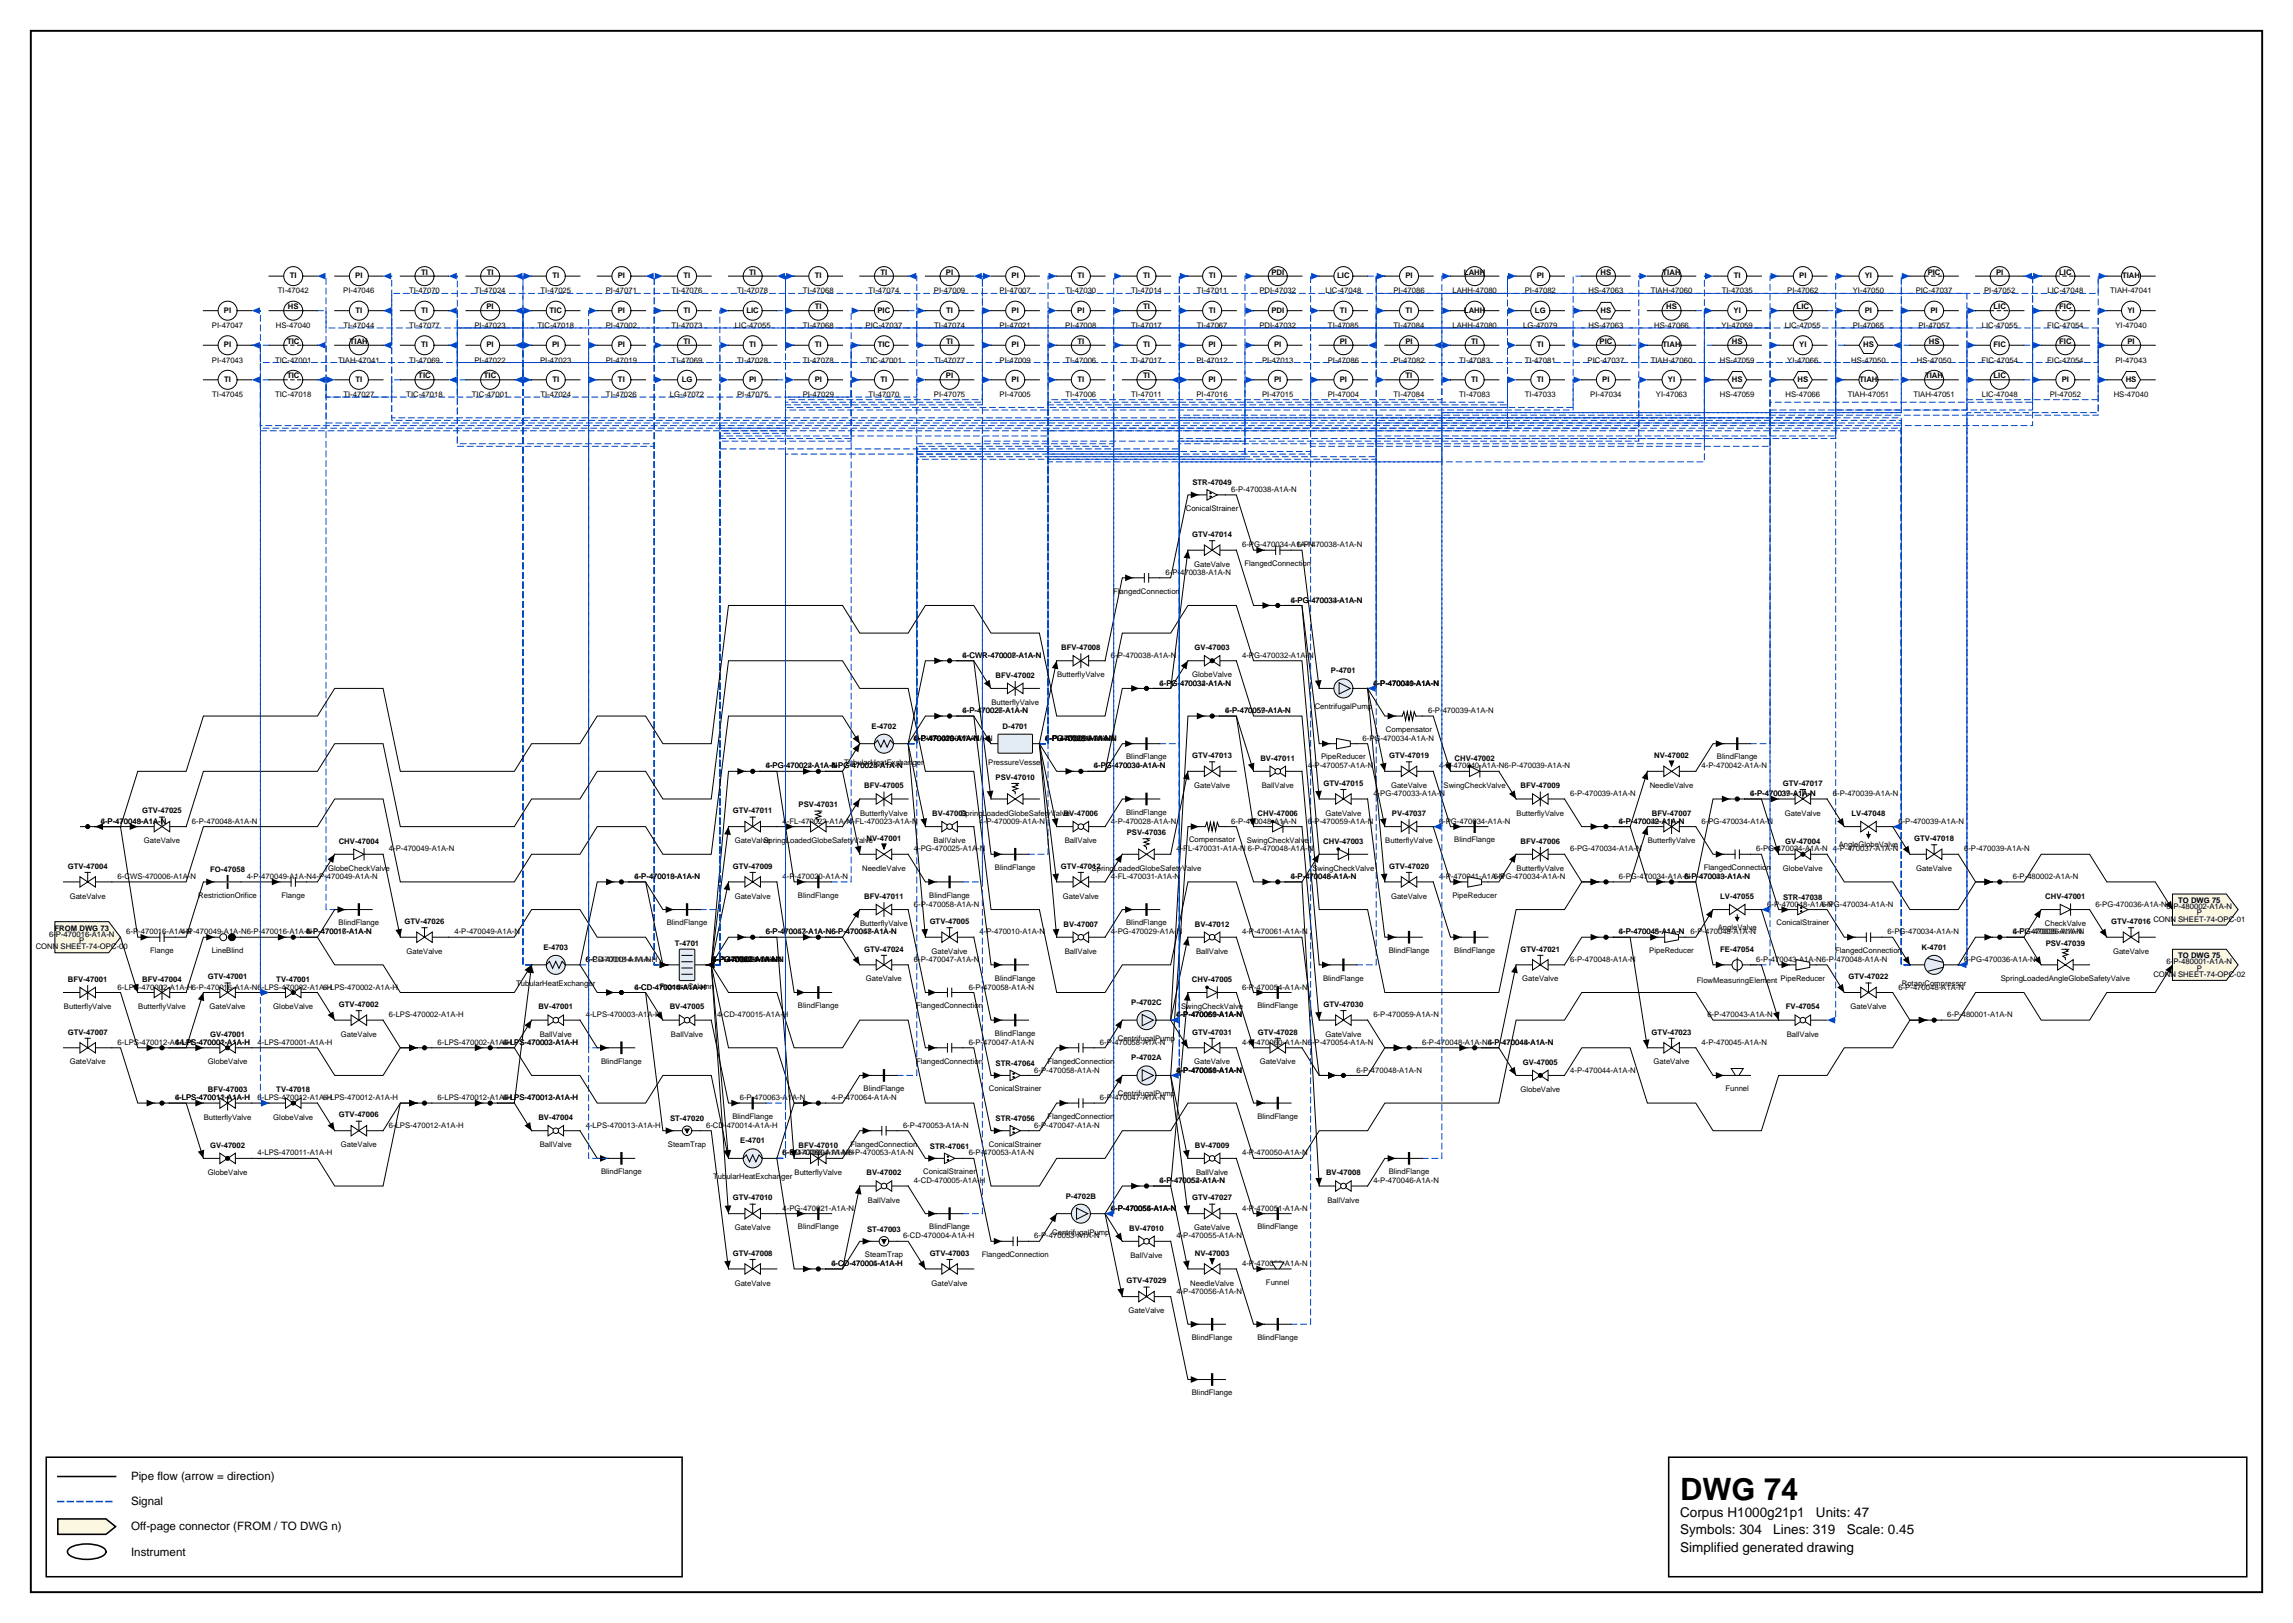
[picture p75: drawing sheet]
<svg xmlns="http://www.w3.org/2000/svg" width="420mm" height="297mm" viewBox="0 0 420 297" stroke-linecap="round" stroke-linejoin="round" font-family="sans-serif">
<defs><g id="words">
<text font-size="5.6" x="307.6" y="274.5">DWG 74</text>
<g font-size="2.5">
<text x="307.6" y="277.6">Corpus H1000g21p1</text>
<text x="307.6" y="280.8">Symbols: 304</text>
<text x="324.6" y="280.8">Lines: 319</text>
<text x="332.5" y="277.6">Units: 47</text>
<text x="338.1" y="280.8">Scale: 0.45</text>
<text x="307.6" y="284">Simplified generated drawing</text>
</g>
<g font-size="2.1">
<text x="24" y="270.9">Pipe flow (arrow = direction)</text>
<text x="24" y="275.5">Signal</text>
<text x="24" y="280.1">Off-page connector (FROM / TO DWG n)</text>
<text x="24" y="284.7">Instrument</text>
</g>
<g font-size="1.4">
<text x="50.9" y="53.7">TI-47042</text>
<text x="53.1" y="50.9">TI</text>
<text x="62.8" y="53.7">PI-47046</text>
<text x="65" y="50.9">PI</text>
<text x="74.9" y="53.7">TI-47070</text>
<text x="77.1" y="50.3">TI</text>
<text x="86.9" y="53.7">TI-47024</text>
<text x="89.1" y="50.3">TI</text>
<text x="98.9" y="53.7">TI-47025</text>
<text x="101.1" y="50.9">TI</text>
<text x="110.9" y="53.7">PI-47071</text>
<text x="113.1" y="50.9">PI</text>
<text x="123" y="53.7">TI-47076</text>
<text x="125.2" y="50.9">TI</text>
<text x="135" y="53.7">TI-47078</text>
<text x="137.2" y="50.3">TI</text>
<text x="147" y="53.7">TI-47068</text>
<text x="149.2" y="50.9">TI</text>
<text x="159" y="53.7">TI-47074</text>
<text x="161.2" y="50.3">TI</text>
<text x="171" y="53.7">PI-47009</text>
<text x="173.2" y="50.3">PI</text>
<text x="183" y="53.7">PI-47007</text>
<text x="185.2" y="50.9">PI</text>
<text x="195.1" y="53.7">TI-47030</text>
<text x="197.3" y="50.9">TI</text>
<text x="207.1" y="53.7">TI-47014</text>
<text x="209.3" y="50.9">TI</text>
<text x="219.1" y="53.7">TI-47011</text>
<text x="221.3" y="50.9">TI</text>
<text x="230.6" y="53.7">PDI-47032</text>
<text x="232.8" y="50.3">PDI</text>
<text x="242.7" y="53.7">LIC-47048</text>
<text x="244.8" y="50.9">LIC</text>
<text x="255.1" y="53.7">PI-47086</text>
<text x="257.3" y="50.9">PI</text>
<text x="265.9" y="53.7">LAHH-47080</text>
<text x="268" y="50.3">LAHH</text>
<text x="279.1" y="53.7">PI-47082</text>
<text x="281.3" y="50.9">PI</text>
<text x="290.8" y="53.7">HS-47063</text>
<text x="293" y="50.3">HS</text>
<text x="302.2" y="53.7">TIAH-47060</text>
<text x="304.4" y="50.3">TIAH</text>
<text x="315.2" y="53.7">TI-47035</text>
<text x="317.4" y="50.9">TI</text>
<text x="327.2" y="53.7">PI-47062</text>
<text x="329.4" y="50.9">PI</text>
<text x="339.2" y="53.7">YI-47050</text>
<text x="341.4" y="50.9">YI</text>
<text x="350.7" y="53.7">PIC-47037</text>
<text x="352.9" y="50.3">PIC</text>
<text x="363.3" y="53.7">PI-47052</text>
<text x="365.5" y="50.3">PI</text>
<text x="374.8" y="53.7">LIC-47048</text>
<text x="377" y="50.3">LIC</text>
<text x="386.3" y="53.7">TIAH-47041</text>
<text x="388.5" y="50.9">TIAH</text>
<text x="41" y="57.2">PI</text>
<text x="52.7" y="56.6">HS</text>
<text x="65.1" y="57.2">TI</text>
<text x="77.1" y="57.2">TI</text>
<text x="89.1" y="56.6">PI</text>
<text x="100.6" y="57.2">TIC</text>
<text x="113.1" y="57.2">PI</text>
<text x="125.2" y="57.2">TI</text>
<text x="136.7" y="57.2">LIC</text>
<text x="149.2" y="56.6">TI</text>
<text x="160.7" y="57.2">PIC</text>
<text x="173.2" y="57.2">TI</text>
<text x="185.2" y="57.2">PI</text>
<text x="197.2" y="57.2">PI</text>
<text x="209.3" y="56.6">TI</text>
<text x="221.3" y="57.2">TI</text>
<text x="232.8" y="57.2">PDI</text>
<text x="245.3" y="57.2">TI</text>
<text x="257.3" y="57.2">TI</text>
<text x="268" y="57.2">LAHH</text>
<text x="281" y="57.2">LG</text>
<text x="293" y="57.2">HS</text>
<text x="305.1" y="56.6">HS</text>
<text x="317.4" y="57.2">YI</text>
<text x="328.9" y="56.6">LIC</text>
<text x="341.4" y="57.2">PI</text>
<text x="353.4" y="57.2">PI</text>
<text x="365" y="56.6">LIC</text>
<text x="377" y="56.6">FIC</text>
<text x="389.5" y="57.2">YI</text>
<text x="38.8" y="60">PI-47047</text>
<text x="41" y="63.6">PI</text>
<text x="50.5" y="60">HS-47040</text>
<text x="52.5" y="62.9">TIC</text>
<text x="62.9" y="60">TI-47044</text>
<text x="64.1" y="62.9">TIAH</text>
<text x="74.9" y="60">TI-47077</text>
<text x="77.1" y="63.6">TI</text>
<text x="86.9" y="60">PI-47023</text>
<text x="89.1" y="63.6">PI</text>
<text x="98.4" y="60">TIC-47018</text>
<text x="101.1" y="63.6">PI</text>
<text x="110.9" y="60">PI-47002</text>
<text x="113.1" y="63.6">PI</text>
<text x="123" y="60">TI-47073</text>
<text x="125.2" y="62.9">TI</text>
<text x="134.5" y="60">LIC-47055</text>
<text x="137.2" y="63.6">TI</text>
<text x="147" y="60">TI-47068</text>
<text x="149.2" y="63.6">TI</text>
<text x="158.5" y="60">PIC-47037</text>
<text x="160.7" y="63.6">TIC</text>
<text x="171" y="60">TI-47074</text>
<text x="173.2" y="62.9">TI</text>
<text x="183" y="60">PI-47021</text>
<text x="185.2" y="63.6">PI</text>
<text x="195" y="60">PI-47008</text>
<text x="197.3" y="62.9">TI</text>
<text x="207.1" y="60">TI-47017</text>
<text x="209.3" y="63.6">TI</text>
<text x="219.1" y="60">TI-47067</text>
<text x="221.3" y="63.6">PI</text>
<text x="230.6" y="60">PDI-47032</text>
<text x="233.3" y="63.6">PI</text>
<text x="243.1" y="60">TI-47085</text>
<text x="245.3" y="62.9">PI</text>
<text x="255.1" y="60">TI-47084</text>
<text x="257.3" y="62.9">PI</text>
<text x="265.9" y="60">LAHH-47080</text>
<text x="269.4" y="62.9">TI</text>
<text x="278.9" y="60">LG-47079</text>
<text x="281.4" y="63.6">TI</text>
<text x="290.8" y="60">HS-47063</text>
<text x="292.8" y="62.9">PIC</text>
<text x="302.9" y="60">HS-47066</text>
<text x="304.4" y="63.6">TIAH</text>
<text x="315.2" y="60">YI-47059</text>
<text x="317.1" y="62.9">HS</text>
<text x="326.8" y="60">LIC-47055</text>
<text x="329.4" y="63.6">YI</text>
<text x="339.2" y="60">PI-47065</text>
<text x="341.1" y="63.6">HS</text>
<text x="351.2" y="60">PI-47057</text>
<text x="353.1" y="62.9">HS</text>
<text x="362.8" y="60">LIC-47055</text>
<text x="365" y="63.6">FIC</text>
<text x="374.8" y="60">FIC-47054</text>
<text x="377" y="62.9">FIC</text>
<text x="387.3" y="60">YI-47040</text>
<text x="389.5" y="62.9">PI</text>
<text x="38.8" y="66.4">PI-47043</text>
<text x="41" y="69.9">TI</text>
<text x="50.4" y="66.4">TIC-47001</text>
<text x="52.5" y="69.3">TIC</text>
<text x="61.9" y="66.4">TIAH-47041</text>
<text x="65.1" y="69.9">TI</text>
<text x="74.9" y="66.4">TI-47069</text>
<text x="76.6" y="69.3">TIC</text>
<text x="86.9" y="66.4">PI-47022</text>
<text x="88.6" y="69.3">TIC</text>
<text x="98.9" y="66.4">PI-47023</text>
<text x="101.1" y="69.9">TI</text>
<text x="110.9" y="66.4">PI-47019</text>
<text x="113.1" y="69.9">TI</text>
<text x="123" y="66.4">TI-47069</text>
<text x="124.8" y="69.9">LG</text>
<text x="135" y="66.4">TI-47028</text>
<text x="137.1" y="69.9">PI</text>
<text x="147" y="66.4">TI-47078</text>
<text x="149.2" y="69.9">PI</text>
<text x="158.5" y="66.4">TIC-47001</text>
<text x="161.2" y="69.9">TI</text>
<text x="171" y="66.4">TI-47077</text>
<text x="173.2" y="69.3">PI</text>
<text x="183" y="66.4">PI-47009</text>
<text x="185.2" y="69.9">PI</text>
<text x="195.1" y="66.4">TI-47006</text>
<text x="197.3" y="69.9">TI</text>
<text x="207.1" y="66.4">TI-47017</text>
<text x="209.3" y="69.3">TI</text>
<text x="219.1" y="66.4">PI-47012</text>
<text x="221.3" y="69.9">PI</text>
<text x="231.1" y="66.4">PI-47013</text>
<text x="233.3" y="69.9">PI</text>
<text x="243.1" y="66.4">PI-47086</text>
<text x="245.3" y="69.9">PI</text>
<text x="255.1" y="66.4">PI-47082</text>
<text x="257.3" y="69.3">TI</text>
<text x="267.2" y="66.4">TI-47083</text>
<text x="269.4" y="69.9">TI</text>
<text x="279.2" y="66.4">TI-47081</text>
<text x="281.4" y="69.9">TI</text>
<text x="290.6" y="66.4">PIC-47037</text>
<text x="293.4" y="69.9">PI</text>
<text x="302.2" y="66.4">TIAH-47060</text>
<text x="305.4" y="69.9">YI</text>
<text x="314.9" y="66.4">HS-47059</text>
<text x="317.1" y="69.9">HS</text>
<text x="327.2" y="66.4">YI-47066</text>
<text x="329.1" y="69.9">HS</text>
<text x="338.9" y="66.4">HS-47050</text>
<text x="340.4" y="69.9">TIAH</text>
<text x="350.9" y="66.4">HS-47050</text>
<text x="352.5" y="69.3">TIAH</text>
<text x="362.8" y="66.4">FIC-47054</text>
<text x="365" y="69.3">LIC</text>
<text x="374.8" y="66.4">FIC-47054</text>
<text x="377.5" y="69.9">PI</text>
<text x="387.3" y="66.4">PI-47043</text>
<text x="389.2" y="69.9">HS</text>
<text x="38.8" y="72.7">TI-47045</text>
<text x="50.4" y="72.7">TIC-47018</text>
<text x="62.9" y="72.7">TI-47027</text>
<text x="74.4" y="72.7">TIC-47018</text>
<text x="86.4" y="72.7">TIC-47001</text>
<text x="98.9" y="72.7">TI-47024</text>
<text x="110.9" y="72.7">TI-47026</text>
<text x="122.7" y="72.7">LG-47072</text>
<text x="134.9" y="72.7">PI-47075</text>
<text x="147" y="72.7">PI-47029</text>
<text x="159" y="72.7">TI-47070</text>
<text x="171" y="72.7">PI-47075</text>
<text x="183" y="72.7">PI-47005</text>
<text x="195.1" y="72.7">TI-47006</text>
<text x="207.1" y="72.7">TI-47011</text>
<text x="219.1" y="72.7">PI-47016</text>
<text x="231.1" y="72.7">PI-47015</text>
<text x="243.1" y="72.7">PI-47004</text>
<text x="255.1" y="72.7">TI-47084</text>
<text x="267.2" y="72.7">TI-47083</text>
<text x="279.2" y="72.7">TI-47033</text>
<text x="291.2" y="72.7">PI-47034</text>
<text x="303.2" y="72.7">YI-47063</text>
<text x="314.9" y="72.7">HS-47059</text>
<text x="326.9" y="72.7">HS-47066</text>
<text x="338.3" y="72.7">TIAH-47051</text>
<text x="350.3" y="72.7">TIAH-47051</text>
<text x="362.8" y="72.7">LIC-47048</text>
<text x="375.3" y="72.7">PI-47052</text>
<text x="387" y="72.7">HS-47040</text>
<text x="218.3" y="88.8">STR-47049</text>
<text x="217.1" y="93.5">ConicalStrainer</text>
<text x="225.4" y="90">6-P-470038-A1A-N</text>
<text x="218.3" y="98.3">GTV-47014</text>
<text x="227.4" y="100.2">6-PG-470034-A1A-N</text>
<text x="237.4" y="100.2">6-P-470038-A1A-N</text>
<text x="213.4" y="105.2">6-P-470038-A1A-N</text>
<text x="218.6" y="103.7">GateValve</text>
<text x="227.8" y="103.6">FlangedConnection</text>
<text x="203.8" y="108.6">FlangedConnection</text>
<text x="236.3" y="110.3">6-PG-470034-A1A-N</text>
<text x="236.3" y="110.3">4-PG-470033-A1A-N</text>
<text x="194.3" y="119">BFV-47008</text>
<text x="218.7" y="119">GV-47003</text>
<text x="176.2" y="120.4">6-CWR-470007-A1A-N</text>
<text x="176.2" y="120.4">4-CWR-470008-A1A-N</text>
<text x="182.3" y="124">BFV-47002</text>
<text x="193.5" y="124">ButterflyValve</text>
<text x="203.4" y="120.4">6-P-470038-A1A-N</text>
<text x="212.3" y="125.5">6-PG-470034-A1A-N</text>
<text x="212.3" y="125.5">4-PG-470032-A1A-N</text>
<text x="218.3" y="124">GlobeValve</text>
<text x="227.4" y="120.4">4-PG-470032-A1A-N</text>
<text x="243.7" y="123.2">P-4701</text>
<text x="251.4" y="125.5">4-P-470040-A1A-N</text>
<text x="251.4" y="125.5">6-P-470039-A1A-N</text>
<text x="251.4" y="125.5">4-P-470041-A1A-N</text>
<text x="176.2" y="130.5">4-P-470027-A1A-N</text>
<text x="176.2" y="130.5">6-P-470026-A1A-N</text>
<text x="181.5" y="129">ButterflyValve</text>
<text x="224.3" y="130.5">4-P-470057-A1A-N</text>
<text x="224.3" y="130.5">6-P-470059-A1A-N</text>
<text x="240.7" y="129.8">CentrifugalPump</text>
<text x="261.5" y="130.5">6-P-470039-A1A-N</text>
<text x="159.6" y="133.4">E-4702</text>
<text x="167.3" y="135.6">4-P-470009-A1A-N</text>
<text x="167.3" y="135.6">6-CWR-470007-A1A-N</text>
<text x="167.3" y="135.6">4-P-470010-A1A-N</text>
<text x="167.3" y="135.6">6-P-470026-A1A-N</text>
<text x="183.6" y="133.4">D-4701</text>
<text x="191.4" y="135.6">6-P-470038-A1A-N</text>
<text x="191.4" y="135.6">4-P-470028-A1A-N</text>
<text x="191.4" y="135.6">4-PG-470029-A1A-N</text>
<text x="191.4" y="135.6">4-FL-470031-A1A-N</text>
<text x="191.4" y="135.6">6-PG-470034-A1A-N</text>
<text x="249.4" y="135.6">6-PG-470034-A1A-N</text>
<text x="253.7" y="133.9">Compensator</text>
<text x="140.2" y="140.6">6-PG-470024-A1A-N</text>
<text x="140.2" y="140.6">4-PG-470022-A1A-N</text>
<text x="152.2" y="140.6">4-PG-470025-A1A-N</text>
<text x="152.2" y="140.6">6-PG-470024-A1A-N</text>
<text x="154.6" y="139.9">TubularHeatExchanger</text>
<text x="180.9" y="139.9">PressureVessel</text>
<text x="182.3" y="142.7">PSV-47010</text>
<text x="200.3" y="140.6">6-PG-470034-A1A-N</text>
<text x="200.3" y="140.6">4-PG-470030-A1A-N</text>
<text x="206.2" y="139">BlindFlange</text>
<text x="218.3" y="138.7">GTV-47013</text>
<text x="230.8" y="139.2">BV-47011</text>
<text x="239.4" y="140.6">4-P-470057-A1A-N</text>
<text x="241.9" y="139">PipeReducer</text>
<text x="242.3" y="143.8">GTV-47015</text>
<text x="254.3" y="138.7">GTV-47019</text>
<text x="263.5" y="140.6">4-P-470040-A1A-N6-P-470039-A1A-N</text>
<text x="266.3" y="139.2">CHV-47002</text>
<text x="302.9" y="138.7">NV-47002</text>
<text x="311.5" y="140.6">4-P-470042-A1A-N</text>
<text x="314.3" y="139">BlindFlange</text>
<text x="326.4" y="143.8">GTV-47017</text>
<text x="26" y="148.9">GTV-47025</text>
<text x="134.2" y="148.9">GTV-47011</text>
<text x="146.2" y="147.8">PSV-47031</text>
<text x="157.5" y="149.3">ButterflyValve</text>
<text x="158.2" y="144.3">BFV-47005</text>
<text x="170.7" y="149.3">BV-47003</text>
<text x="175.8" y="149.3">SpringLoadedGlobeSafetyValve</text>
<text x="194.7" y="149.3">BV-47006</text>
<text x="206.2" y="149.1">BlindFlange</text>
<text x="218.6" y="144.2">GateValve</text>
<text x="230.3" y="149.3">CHV-47006</text>
<text x="231" y="144.2">BallValve</text>
<text x="242.7" y="149.3">GateValve</text>
<text x="251.4" y="145.7">4-PG-470033-A1A-N</text>
<text x="254.7" y="144.2">GateValve</text>
<text x="254.8" y="149.3">PV-47037</text>
<text x="264.3" y="144.2">SwingCheckValve</text>
<text x="277.7" y="149.3">ButterflyValve</text>
<text x="278.4" y="144.3">BFV-47009</text>
<text x="287.5" y="145.7">6-P-470039-A1A-N</text>
<text x="302" y="144.2">NeedleValve</text>
<text x="302.4" y="149.3">BFV-47007</text>
<text x="320.4" y="145.7">4-P-470037-A1A-N</text>
<text x="320.4" y="145.7">6-P-470039-A1A-N</text>
<text x="326.8" y="149.3">GateValve</text>
<text x="335.6" y="145.7">6-P-470039-A1A-N</text>
<text x="339" y="149.3">LV-47048</text>
<text x="18.4" y="150.8">6-P-470048-A1A-N</text>
<text x="18.4" y="150.8">4-P-470049-A1A-N</text>
<text x="26.4" y="154.3">GateValve</text>
<text x="35.1" y="150.8">6-P-470048-A1A-N</text>
<text x="62" y="154.4">CHV-47004</text>
<text x="71.2" y="155.8">4-P-470049-A1A-N</text>
<text x="134.5" y="154.3">GateValve</text>
<text x="139.8" y="154.3">SpringLoadedGlobeSafetyValve</text>
<text x="143.3" y="150.8">4-FL-470023-A1A-N</text>
<text x="155.3" y="150.8">4-FL-470023-A1A-N</text>
<text x="158.7" y="153.9">NV-47001</text>
<text x="167.3" y="155.8">4-PG-470025-A1A-N</text>
<text x="170.9" y="154.3">BallValve</text>
<text x="179.3" y="150.8">4-P-470009-A1A-N</text>
<text x="194.9" y="154.3">BallValve</text>
<text x="203.4" y="150.8">4-P-470028-A1A-N</text>
<text x="206.3" y="152.8">PSV-47036</text>
<text x="215.4" y="155.8">4-FL-470031-A1A-N 6-P-470048-A1A-N</text>
<text x="217.7" y="154.2">Compensator</text>
<text x="225.4" y="150.8">6-P-470048-A1A-N</text>
<text x="228.3" y="154.3">SwingCheckValve</text>
<text x="239.4" y="150.8">6-P-470059-A1A-N</text>
<text x="242.3" y="154.4">CHV-47003</text>
<text x="253.6" y="154.3">ButterflyValve</text>
<text x="263.5" y="150.8">6-PG-470034-A1A-N</text>
<text x="266.3" y="154.2">BlindFlange</text>
<text x="278.4" y="154.4">BFV-47006</text>
<text x="287.5" y="155.8">6-PG-470034-A1A-N</text>
<text x="296.4" y="150.8">4-P-470042-A1A-N</text>
<text x="296.4" y="150.8">6-P-470039-A1A-N</text>
<text x="301.7" y="154.3">ButterflyValve</text>
<text x="311.5" y="150.8">6-PG-470034-A1A-N</text>
<text x="321.5" y="155.8">6-PG-470034-A1A-N 4-P-470037-A1A-N</text>
<text x="326.9" y="154.4">GV-47004</text>
<text x="336.6" y="155">AngleGlobeValve</text>
<text x="347.6" y="150.8">6-P-470039-A1A-N</text>
<text x="350.5" y="153.9">GTV-47018</text>
<text x="359.6" y="155.8">6-P-470039-A1A-N</text>
<text x="12.4" y="159">GTV-47004</text>
<text x="21.5" y="160.9">6-CWS-470006-A1A-N</text>
<text x="38.5" y="159.6">FO-47058</text>
<text x="45.2" y="160.9">4-P-470049-A1A-N4-P-470049-A1A-N</text>
<text x="60.1" y="159.4">GlobeCheckValve</text>
<text x="116.2" y="160.9">6-P-470018-A1A-N</text>
<text x="116.2" y="160.9">4-P-470019-A1A-N</text>
<text x="134.2" y="159">GTV-47009</text>
<text x="143.3" y="160.9">4-P-470020-A1A-N</text>
<text x="157.8" y="159.4">NeedleValve</text>
<text x="182.1" y="159.2">BlindFlange</text>
<text x="194.2" y="159">GTV-47012</text>
<text x="199.9" y="159.4">SpringLoadedGlobeSafetyValve</text>
<text x="203.4" y="160.9">4-FL-470031-A1A-N</text>
<text x="236.3" y="160.9">6-P-470048-A1A-N</text>
<text x="236.3" y="160.9">4-P-470046-A1A-N</text>
<text x="240.3" y="159.4">SwingCheckValve</text>
<text x="254.3" y="159">GTV-47020</text>
<text x="263.5" y="160.9">4-P-470041-A1A-N</text>
<text x="273.5" y="160.9">6-PG-470034-A1A-N</text>
<text x="277.7" y="159.4">ButterflyValve</text>
<text x="296.4" y="160.9">6-PG-470034-A1A-N</text>
<text x="308.4" y="160.9">6-P-470039-A1A-N</text>
<text x="308.4" y="160.9">6-P-470043-A1A-N</text>
<text x="311.9" y="159.2">FlangedConnection</text>
<text x="326.4" y="159.4">GlobeValve</text>
<text x="350.8" y="159.4">GateValve</text>
<text x="368.5" y="160.9">6-P-480002-A1A-N</text>
<text x="12.8" y="164.5">GateValve</text>
<text x="36.3" y="164.3">RestrictionOrifice</text>
<text x="51.5" y="164.3">Flange</text>
<text x="134.5" y="164.5">GateValve</text>
<text x="146.1" y="164.3">BlindFlange</text>
<text x="158.2" y="164.5">BFV-47011</text>
<text x="167.3" y="165.9">6-P-470058-A1A-N</text>
<text x="170.1" y="164.3">BlindFlange</text>
<text x="194.6" y="164.5">GateValve</text>
<text x="254.7" y="164.5">GateValve</text>
<text x="265.9" y="164.3">PipeReducer</text>
<text x="315" y="164.5">LV-47055</text>
<text x="323.5" y="165.9">6-P-470048-A1A-N</text>
<text x="326.5" y="164.7">STR-47038</text>
<text x="333.6" y="165.9">6-PG-470034-A1A-N</text>
<text x="374.4" y="164.5">CHV-47001</text>
<text x="383.6" y="165.9">6-PG-470036-A1A-N</text>
<text x="396.7" y="166.4">6-P-480002-A1A-N</text>
<text x="398.8" y="165.3">TO DWG 75</text>
<text x="402.2" y="167.5">P</text>
<text x="6.5" y="173.7">CONN SHEET-74-OPC-00</text>
<text x="9" y="171.4">6-P-470016-A1A-N</text>
<text x="10" y="170.3">FROM DWG 73</text>
<text x="14.5" y="172.6">P</text>
<text x="23.1" y="171">6-P-470016-A1A-N</text>
<text x="33.1" y="171">4-P-470049-A1A-N6-P-470016-A1A-N</text>
<text x="56.1" y="171">6-P-470016-A1A-N</text>
<text x="56.1" y="171">4-P-470017-A1A-N</text>
<text x="62" y="169.4">BlindFlange</text>
<text x="74.1" y="169.1">GTV-47026</text>
<text x="83.2" y="171">4-P-470049-A1A-N</text>
<text x="99.5" y="173.8">E-4703</text>
<text x="122.1" y="169.4">BlindFlange</text>
<text x="123.5" y="173.2">T-4701</text>
<text x="140.2" y="171">6-P-470047-A1A-N6-P-470058-A1A-N</text>
<text x="140.2" y="171">6-P-470053-A1A-N6-P-470047-A1A-N</text>
<text x="157.5" y="169.5">ButterflyValve</text>
<text x="170.2" y="169.1">GTV-47005</text>
<text x="179.3" y="171">4-P-470010-A1A-N</text>
<text x="194.7" y="169.6">BV-47007</text>
<text x="203.4" y="171">4-PG-470029-A1A-N</text>
<text x="206.2" y="169.4">BlindFlange</text>
<text x="218.7" y="169.6">BV-47012</text>
<text x="227.4" y="171">4-P-470061-A1A-N</text>
<text x="296.4" y="171">4-P-470045-A1A-N</text>
<text x="296.4" y="171">6-P-470048-A1A-N</text>
<text x="309.5" y="171">6-P-470048-A1A-N</text>
<text x="314.5" y="170.1">AngleValve</text>
<text x="325.2" y="169.4">ConicalStrainer</text>
<text x="345.6" y="171">6-PG-470034-A1A-N</text>
<text x="351.8" y="173.8">K-4701</text>
<text x="368.5" y="171">4-FL-470035-A1A-N</text>
<text x="368.5" y="171">6-PG-470036-A1A-N</text>
<text x="374.4" y="169.5">CheckValve</text>
<text x="374.5" y="173.1">PSV-47039</text>
<text x="386.5" y="169.1">GTV-47016</text>
<text x="394.2" y="168.7">CONN SHEET-74-OPC-01</text>
<text x="12.4" y="179.7">BFV-47001</text>
<text x="26" y="179.7">BFV-47004</text>
<text x="27.5" y="174.4">Flange</text>
<text x="38" y="179.2">GTV-47001</text>
<text x="38.8" y="174.4">LineBlind</text>
<text x="50.6" y="179.7">TV-47001</text>
<text x="74.4" y="174.6">GateValve</text>
<text x="107.2" y="176.1">6-CD-470014-A1A-H</text>
<text x="107.2" y="176.1">6-P-470018-A1A-N</text>
<text x="130.4" y="176.1">4-P-470020-A1A-N</text>
<text x="130.4" y="176.1">4-FL-470023-A1A-N</text>
<text x="130.4" y="176.1">4-PG-470021-A1A-N</text>
<text x="130.4" y="176.1">6-PG-470024-A1A-N</text>
<text x="130.4" y="176.1">6-P-470047-A1A-N</text>
<text x="130.4" y="176.1">6-P-470062-A1A-N</text>
<text x="158.2" y="174.2">GTV-47024</text>
<text x="158.5" y="179.6">GateValve</text>
<text x="167.3" y="176.1">6-P-470047-A1A-N</text>
<text x="170.6" y="174.6">GateValve</text>
<text x="182.1" y="179.5">BlindFlange</text>
<text x="194.9" y="174.6">BallValve</text>
<text x="218.2" y="179.7">CHV-47005</text>
<text x="219" y="174.6">BallValve</text>
<text x="242.2" y="179.5">BlindFlange</text>
<text x="254.2" y="174.4">BlindFlange</text>
<text x="266.3" y="174.4">BlindFlange</text>
<text x="278.4" y="174.2">GTV-47021</text>
<text x="278.7" y="179.6">GateValve</text>
<text x="287.5" y="176.1">6-P-470048-A1A-N</text>
<text x="302" y="174.4">PipeReducer</text>
<text x="310.7" y="179.9">FlowMeasuringElement</text>
<text x="315" y="174.3">FE-47054</text>
<text x="321.5" y="176.1">6-P-470043-A1A-N6-P-470048-A1A-N</text>
<text x="326" y="179.5">PipeReducer</text>
<text x="336" y="174.4">FlangedConnection</text>
<text x="338.4" y="179.2">GTV-47022</text>
<text x="359.6" y="176.1">6-PG-470036-A1A-N</text>
<text x="366.3" y="179.6">SpringLoadedAngleGlobeSafetyValve</text>
<text x="386.9" y="174.6">GateValve</text>
<text x="394.2" y="178.8">CONN SHEET-74-OPC-02</text>
<text x="396.7" y="176.5">6-P-480001-A1A-N</text>
<text x="398.8" y="175.4">TO DWG 75</text>
<text x="402.2" y="177.6">P</text>
<text x="11.7" y="184.7">ButterflyValve</text>
<text x="21.5" y="181.1">6-LPS-470002-A1A-H6-P-470016-A1A-N6-LPS-470002-A1A-H</text>
<text x="25.3" y="184.7">ButterflyValve</text>
<text x="38.4" y="184.7">GateValve</text>
<text x="50" y="184.7">GlobeValve</text>
<text x="59.2" y="181.1">6-LPS-470002-A1A-H</text>
<text x="62.1" y="184.3">GTV-47002</text>
<text x="94.5" y="180.4">TubularHeatExchanger</text>
<text x="98.6" y="184.8">BV-47001</text>
<text x="116.2" y="181.1">4-CD-470015-A1A-H</text>
<text x="116.2" y="181.1">6-CD-470014-A1A-H</text>
<text x="120.8" y="181.1">ProcessColumn</text>
<text x="122.6" y="184.8">BV-47005</text>
<text x="146.1" y="184.5">BlindFlange</text>
<text x="167.7" y="184.5">FlangedConnection</text>
<text x="177.3" y="181.1">6-P-470058-A1A-N</text>
<text x="207.1" y="184">P-4702C</text>
<text x="216.2" y="184.7">SwingCheckValve</text>
<text x="227.4" y="181.1">6-P-470054-A1A-N</text>
<text x="230.2" y="184.5">BlindFlange</text>
<text x="242.3" y="184.3">GTV-47030</text>
<text x="327" y="184.8">FV-47054</text>
<text x="338.8" y="184.7">GateValve</text>
<text x="347.6" y="181.1">6-P-470048-A1A-N</text>
<text x="348.2" y="180.4">RotaryCompressor</text>
<text x="12.4" y="189.3">GTV-47007</text>
<text x="21.5" y="191.2">6-LPS-470012-A1A-H</text>
<text x="32" y="191.2">6-LPS-470002-A1A-H</text>
<text x="32" y="191.2">4-LPS-470001-A1A-H</text>
<text x="38.5" y="189.8">GV-47001</text>
<text x="47.2" y="191.2">4-LPS-470001-A1A-H</text>
<text x="62.4" y="189.8">GateValve</text>
<text x="71.2" y="186.2">6-LPS-470002-A1A-H</text>
<text x="80.1" y="191.2">6-LPS-470002-A1A-H</text>
<text x="92.1" y="191.2">4-LPS-470003-A1A-H</text>
<text x="92.1" y="191.2">6-LPS-470002-A1A-H</text>
<text x="98.8" y="189.8">BallValve</text>
<text x="107.2" y="186.2">4-LPS-470003-A1A-H</text>
<text x="122.8" y="189.8">BallValve</text>
<text x="131.3" y="186.2">4-CD-470015-A1A-H</text>
<text x="177.3" y="191.2">6-P-470047-A1A-N</text>
<text x="182.1" y="189.6">BlindFlange</text>
<text x="201.4" y="191.2">6-P-470058-A1A-N</text>
<text x="204.6" y="190.5">CentrifugalPump</text>
<text x="215.4" y="186.2">4-P-470061-A1A-N</text>
<text x="215.4" y="186.2">6-P-470059-A1A-N</text>
<text x="215.4" y="186.2">4-P-470060-A1A-N</text>
<text x="218.3" y="189.3">GTV-47031</text>
<text x="227.4" y="191.2">4-P-470060-A1A-N6-P-470054-A1A-N</text>
<text x="230.3" y="189.3">GTV-47028</text>
<text x="242.7" y="189.8">GateValve</text>
<text x="251.4" y="186.2">6-P-470059-A1A-N</text>
<text x="260.4" y="191.2">6-P-470048-A1A-N6-P-470048-A1A-N</text>
<text x="272.4" y="191.2">4-P-470044-A1A-N</text>
<text x="302.4" y="189.3">GTV-47023</text>
<text x="311.5" y="191.2">4-P-470045-A1A-N</text>
<text x="312.6" y="186.2">6-P-470043-A1A-N</text>
<text x="327.1" y="189.8">BallValve</text>
<text x="356.5" y="186.2">6-P-480001-A1A-N</text>
<text x="12.8" y="194.8">GateValve</text>
<text x="38" y="194.8">GlobeValve</text>
<text x="110" y="194.7">BlindFlange</text>
<text x="167.7" y="194.7">FlangedConnection</text>
<text x="182.3" y="195">STR-47064</text>
<text x="189.4" y="196.3">6-P-470058-A1A-N</text>
<text x="191.8" y="194.7">FlangedConnection</text>
<text x="207.1" y="194.1">P-4702A</text>
<text x="215.4" y="196.3">6-P-470048-A1A-N</text>
<text x="215.4" y="196.3">4-P-470051-A1A-N</text>
<text x="215.4" y="196.3">4-P-470050-A1A-N</text>
<text x="218.6" y="194.8">GateValve</text>
<text x="230.6" y="194.8">GateValve</text>
<text x="248.3" y="196.3">6-P-470048-A1A-N</text>
<text x="278.8" y="194.9">GV-47005</text>
<text x="287.5" y="196.3">4-P-470044-A1A-N</text>
<text x="302.7" y="194.8">GateValve</text>
<text x="32" y="201.4">6-LPS-470012-A1A-H</text>
<text x="32" y="201.4">4-LPS-470011-A1A-H</text>
<text x="38.1" y="199.9">BFV-47003</text>
<text x="47.2" y="201.4">6-LPS-470012-A1A-H</text>
<text x="50.6" y="199.9">TV-47018</text>
<text x="59.2" y="201.4">6-LPS-470012-A1A-H</text>
<text x="80.1" y="201.4">6-LPS-470012-A1A-H</text>
<text x="92.1" y="201.4">6-LPS-470012-A1A-H</text>
<text x="92.1" y="201.4">4-LPS-470013-A1A-H</text>
<text x="135.4" y="201.4">6-P-470063-A1A-N</text>
<text x="152.2" y="201.4">4-P-470064-A1A-N</text>
<text x="158.1" y="199.7">BlindFlange</text>
<text x="181" y="199.7">ConicalStrainer</text>
<text x="201.4" y="201.4">6-P-470047-A1A-N</text>
<text x="204.6" y="200.7">CentrifugalPump</text>
<text x="278.4" y="199.9">GlobeValve</text>
<text x="315.9" y="199.7">Funnel</text>
<text x="37.3" y="204.9">ButterflyValve</text>
<text x="50" y="204.9">GlobeValve</text>
<text x="62.1" y="204.5">GTV-47006</text>
<text x="62.4" y="210">GateValve</text>
<text x="71.2" y="206.4">6-LPS-470012-A1A-H</text>
<text x="98.6" y="205">BV-47004</text>
<text x="98.8" y="210">BallValve</text>
<text x="107.2" y="206.4">4-LPS-470013-A1A-H</text>
<text x="122.3" y="209.8">SteamTrap</text>
<text x="122.7" y="205.2">ST-47020</text>
<text x="129.3" y="206.4">6-CD-470014-A1A-H</text>
<text x="134.1" y="204.8">BlindFlange</text>
<text x="135.5" y="209.3">E-4701</text>
<text x="155.7" y="209.8">FlangedConnection</text>
<text x="165.3" y="206.4">6-P-470053-A1A-N</text>
<text x="181" y="209.8">ConicalStrainer</text>
<text x="182.3" y="205.2">STR-47056</text>
<text x="189.4" y="206.4">6-P-470047-A1A-N</text>
<text x="191.8" y="204.8">FlangedConnection</text>
<text x="230.2" y="204.8">BlindFlange</text>
<text x="38" y="215">GlobeValve</text>
<text x="38.5" y="210.1">GV-47002</text>
<text x="47.2" y="211.5">4-LPS-470011-A1A-H</text>
<text x="110" y="214.9">BlindFlange</text>
<text x="130.5" y="215.8">TubularHeatExchanger</text>
<text x="143.3" y="211.5">6-P-470063-A1A-N6-P-470053-A1A-N</text>
<text x="143.3" y="211.5">6-CD-470004-A1A-H</text>
<text x="145.5" y="215">ButterflyValve</text>
<text x="146.2" y="210.1">BFV-47010</text>
<text x="158.7" y="215.1">BV-47002</text>
<text x="169" y="214.9">ConicalStrainer</text>
<text x="170.2" y="210.2">STR-47061</text>
<text x="177.3" y="211.5">6-P-470053-A1A-N</text>
<text x="218.7" y="210.1">BV-47009</text>
<text x="219" y="215">BallValve</text>
<text x="227.4" y="211.5">4-P-470050-A1A-N</text>
<text x="242.8" y="215.1">BV-47008</text>
<text x="254.2" y="214.9">BlindFlange</text>
<text x="134.2" y="219.7">GTV-47010</text>
<text x="143.3" y="221.6">4-PG-470021-A1A-N</text>
<text x="158.9" y="220.1">BallValve</text>
<text x="167.3" y="216.5">4-CD-470005-A1A-H</text>
<text x="195.1" y="219.4">P-4702B</text>
<text x="203.4" y="221.6">4-P-470056-A1A-N</text>
<text x="203.4" y="221.6">6-P-470054-A1A-N</text>
<text x="203.4" y="221.6">4-P-470055-A1A-N</text>
<text x="212.3" y="216.5">4-P-470052-A1A-N</text>
<text x="212.3" y="216.5">6-P-470054-A1A-N</text>
<text x="218.3" y="219.7">GTV-47027</text>
<text x="227.4" y="221.6">4-P-470051-A1A-N</text>
<text x="243" y="220.1">BallValve</text>
<text x="251.4" y="216.5">4-P-470046-A1A-N</text>
<text x="134.5" y="225.2">GateValve</text>
<text x="146.1" y="225">BlindFlange</text>
<text x="158.7" y="225.4">ST-47003</text>
<text x="165.3" y="226.7">6-CD-470004-A1A-H</text>
<text x="170.1" y="225">BlindFlange</text>
<text x="189.4" y="226.7">6-P-470053-A1A-N</text>
<text x="192.6" y="226">CentrifugalPump</text>
<text x="206.7" y="225.2">BV-47010</text>
<text x="215.4" y="226.7">4-P-470055-A1A-N</text>
<text x="218.6" y="225.2">GateValve</text>
<text x="230.2" y="225">BlindFlange</text>
<text x="134.2" y="229.8">GTV-47008</text>
<text x="152.2" y="231.7">4-CD-470005-A1A-H</text>
<text x="152.2" y="231.7">6-CD-470004-A1A-H</text>
<text x="158.3" y="230.1">SteamTrap</text>
<text x="170.2" y="229.8">GTV-47003</text>
<text x="179.8" y="230.1">FlangedConnection</text>
<text x="207" y="230.2">BallValve</text>
<text x="218.7" y="229.8">NV-47003</text>
<text x="227.4" y="231.7">4-P-470052-A1A-N</text>
<text x="134.5" y="235.3">GateValve</text>
<text x="170.6" y="235.3">GateValve</text>
<text x="206.3" y="234.9">GTV-47029</text>
<text x="215.4" y="236.8">4-P-470056-A1A-N</text>
<text x="217.9" y="235.3">NeedleValve</text>
<text x="231.8" y="235.1">Funnel</text>
<text x="206.6" y="240.3">GateValve</text>
<text x="218.2" y="245.2">BlindFlange</text>
<text x="230.2" y="245.2">BlindFlange</text>
<text x="218.2" y="255.4">BlindFlange</text>
</g>
</g></defs>
<path d="M5.6 5.6h408.6v285.8h-408.6z" fill="none" stroke="#000" stroke-width=".35"/>
<path d="M8.5 266.7h116.4v21.9h-116.4zM10.6 270.2h10.6M305.5 266.7h105.8v21.9h-105.8z" fill="none" stroke="#000" stroke-width=".28"/>
<path d="M10.6 274.8h10.6" fill="none" stroke="#0046c8" stroke-width=".28" stroke-dasharray="1.1 .7"/>
<path d="M10.6 278h8.8l1.8 1.4-1.8 1.4h-8.8z" fill="#fff7d6" stroke="#000" stroke-width=".28"/>
<path d="M12.7 283.4a6.7 6.7 0 0 1 6.3 0 .72 .72 0 0 1 0 1.2 6.7 6.7 0 0 1-6.3 0 .72 .72 0 0 1 0-1.2z" fill="none" stroke="#000" stroke-width=".28"/>
<path d="M385.7 69.5h-1.6v3.6h-24v103.5h-1.6" fill="none" stroke="#0046c8" stroke-width=".18" stroke-dasharray="1.1 .7"/>
<path d="M358.5 176.6l1.5-.6v1.2z" fill="#0046c8"/>
<path d="M334.5 56.9h1.6v3.1h24v-3.1h1.6" fill="none" stroke="#0046c8" stroke-width=".18" stroke-dasharray="1.1 .7"/>
<path d="M360.2 56.2l1.5 .7-1.5 .6z" fill="#0046c8"/>
<path d="M334.5 156.3l3.2 5.1h8.8l3.2 5.1h8.8l3.2-5.1h3.1M164.3 206.9h2l3.1 5.1h2" fill="none" stroke="#000" stroke-width=".18"/>
<path d="M363.3 160.8l1.5 .6-1.5 .6zM169.9 211.4l1.5 .6-1.5 .6z" fill="#000"/>
<path d="M370.5 63.2h3.2" fill="none" stroke="#0046c8" stroke-width=".18" stroke-dasharray="1.1 .7"/>
<path d="M372.2 62.6l1.5 .6-1.5 .6z" fill="#0046c8"/>
<path d="M310.5 191.8l3.1 5h2" fill="none" stroke="#000" stroke-width=".18"/>
<path d="M314.1 196.2l1.5 .6-1.5 .6z" fill="#000"/>
<path d="M370.5 69.5h1.6v-19h1.6" fill="none" stroke="#0046c8" stroke-width=".18" stroke-dasharray="1.1 .7"/>
<path d="M372.2 49.9l1.5 .6-1.5 .7z" fill="#0046c8"/>
<path d="M142.2 161.4l3.2 20.2h2" fill="none" stroke="#000" stroke-width=".18"/>
<path d="M145.9 181l1.5 .6-1.5 .7z" fill="#000"/>
<path d="M97.3 69.5h-1.6v-19h-1.5" fill="none" stroke="#0046c8" stroke-width=".18" stroke-dasharray="1.1 .7"/>
<path d="M94.2 50.5l1.4-.6v1.3z" fill="#0046c8"/>
<path d="M310.5 151.3l3.1 5h2" fill="none" stroke="#000" stroke-width=".18"/>
<path d="M314.1 155.7l1.5 .6-1.5 .7z" fill="#000"/>
<path d="M346.5 69.5h3.2" fill="none" stroke="#0046c8" stroke-width=".18" stroke-dasharray="1.1 .7"/>
<path d="M348.2 68.9l1.5 .6-1.5 .6z" fill="#0046c8"/>
<path d="M25.2 151.3h-7.8h4.7l3.1 20.2h2M277.6 156.3l-3.2 5.1h-2" fill="none" stroke="#000" stroke-width=".18"/>
<path d="M23.7 150.7l1.5 .6-1.5 .6zM276.3 157.3l1.3-1-.3 1.6zM25.7 170.9l1.5 .6-1.5 .6z" fill="#000"/>
<path d="M320.5 136.1h3.6v-62.5h48v-4.1h1.6" fill="none" stroke="#0046c8" stroke-width=".18" stroke-dasharray="1.1 .7"/>
<path d="M372.2 68.9l1.5 .6-1.5 .6z" fill="#0046c8"/>
<path d="M111.3 191.8h-3.5v-134.9h1.5" fill="none" stroke="#0046c8" stroke-width=".18" stroke-dasharray="1.1 .7"/>
<path d="M107.9 56.2l1.4 .7-1.4 .6z" fill="#0046c8"/>
<path d="M207.5 105.8h-2l-3.2 15.1" fill="none" stroke="#000" stroke-width=".18"/>
<path d="M206 105.1l1.5 .7-1.5 .6z" fill="#000"/>
<path d="M289.6 56.9h-1.6v17.7h-84.1v147.5h-1.6" fill="none" stroke="#0046c8" stroke-width=".18" stroke-dasharray="1.1 .7"/>
<path d="M202.3 222.1l1.5-.6v1.2z" fill="#0046c8"/>
<path d="M157.4 136.1l-3.2 5.1h-3.1h3.1l3.2 15.1M226.3 232.2l3.2 10.2h2" fill="none" stroke="#000" stroke-width=".18"/>
<path d="M156.1 137l1.3-.9-.3 1.6zM156.5 155l1.2-.2-.3 1.5zM230 241.7l1.5 .7-1.5 .6z" fill="#000"/>
<path d="M250.4 50.5h1.6v3.2h108.1v15.8h1.6" fill="none" stroke="#0046c8" stroke-width=".18" stroke-dasharray="1.1 .7"/>
<path d="M360.2 68.9l1.5 .6-1.5 .6z" fill="#0046c8"/>
<path d="M238.4 141.2l3.1 35.4h2M46.1 201.9h3.2" fill="none" stroke="#000" stroke-width=".18"/>
<path d="M242 176l1.5 .6-1.5 .6zM47.8 201.3l1.5 .6-1.5 .6z" fill="#000"/>
<path d="M361.7 56.9h-1.6v18.1h-36v91.5h-1.6" fill="none" stroke="#0046c8" stroke-width=".18" stroke-dasharray="1.1 .7"/>
<path d="M322.5 166.5l1.5-.6v1.2z" fill="#0046c8"/>
<path d="M122.2 176.6h-2.4v-107.1h1.6" fill="none" stroke="#0046c8" stroke-width=".18" stroke-dasharray="1.1 .7"/>
<path d="M119.9 68.9l1.5 .6-1.5 .6z" fill="#0046c8"/>
<path d="M133.4 161.4l-3.2 15.2h-.9" fill="none" stroke="#000" stroke-width=".18"/>
<path d="M133.4 161.4l.3 1.6-1.2-.3z" fill="#000"/>
<path d="M122.2 176.6h-2.4v-119.7h1.6" fill="none" stroke="#0046c8" stroke-width=".18" stroke-dasharray="1.1 .7"/>
<path d="M119.9 56.2l1.5 .7-1.5 .6z" fill="#0046c8"/>
<path d="M122.2 176.6h-2.4v-126.1h1.6" fill="none" stroke="#0046c8" stroke-width=".18" stroke-dasharray="1.1 .7"/>
<path d="M119.9 49.9l1.5 .6-1.5 .7z" fill="#0046c8"/>
<path d="M122.2 176.6h-2.4v-126.1h-1.6" fill="none" stroke="#0046c8" stroke-width=".18" stroke-dasharray="1.1 .7"/>
<path d="M118.2 50.5l1.5-.6v1.3z" fill="#0046c8"/>
<path d="M129.3 176.6h2.5v-107.1h1.6" fill="none" stroke="#0046c8" stroke-width=".18" stroke-dasharray="1.1 .7"/>
<path d="M131.9 68.9l1.5 .6-1.5 .6z" fill="#0046c8"/>
<path d="M133.4 151.3l-3.2 25.3h-.9M136.5 141.2h-3.1l-3.2 35.4h-.9M129.3 176.6h.9l3.2 45.5" fill="none" stroke="#000" stroke-width=".18"/>
<path d="M133.4 151.3l.4 1.5-1.2-.1zM135 140.6l1.5 .6-1.5 .6zM132.7 220.7l1.2-.1-.5 1.5z" fill="#000"/>
<path d="M129.3 176.6h2.5v-119.7h1.6" fill="none" stroke="#0046c8" stroke-width=".18" stroke-dasharray="1.1 .7"/>
<path d="M131.9 56.2l1.5 .7-1.5 .6z" fill="#0046c8"/>
<path d="M129.3 176.6h2.5v-98.2h12v-8.9h1.6" fill="none" stroke="#0046c8" stroke-width=".18" stroke-dasharray="1.1 .7"/>
<path d="M143.9 68.9l1.5 .6-1.5 .6z" fill="#0046c8"/>
<path d="M129.3 176.6h2.5v-97.8h12v-15.6h1.6" fill="none" stroke="#0046c8" stroke-width=".18" stroke-dasharray="1.1 .7"/>
<path d="M143.9 62.6l1.5 .6-1.5 .6z" fill="#0046c8"/>
<path d="M136.5 171.5h-3.1l-3.2 5.1h-.9" fill="none" stroke="#000" stroke-width=".18"/>
<path d="M135 170.9l1.5 .6-1.5 .6z" fill="#000"/>
<path d="M129.3 176.6h2.5v-97.3h12v-28.8h1.6" fill="none" stroke="#0046c8" stroke-width=".18" stroke-dasharray="1.1 .7"/>
<path d="M143.9 49.9l1.5 .6-1.5 .7z" fill="#0046c8"/>
<path d="M129.3 176.6h2.5v-96.8h24v-10.3h1.6" fill="none" stroke="#0046c8" stroke-width=".18" stroke-dasharray="1.1 .7"/>
<path d="M155.9 68.9l1.5 .6-1.5 .6z" fill="#0046c8"/>
<path d="M129.3 176.6h2.5v-96.3h24v-17.1h1.6" fill="none" stroke="#0046c8" stroke-width=".18" stroke-dasharray="1.1 .7"/>
<path d="M155.9 62.6l1.5 .6-1.5 .6z" fill="#0046c8"/>
<path d="M129.3 176.6h2.5v-95.9h24v-23.8h1.6" fill="none" stroke="#0046c8" stroke-width=".18" stroke-dasharray="1.1 .7"/>
<path d="M155.9 56.2l1.5 .7-1.5 .6z" fill="#0046c8"/>
<path d="M122.2 176.6h-2.4v-95.4h-36.1v-18h-1.6" fill="none" stroke="#0046c8" stroke-width=".18" stroke-dasharray="1.1 .7"/>
<path d="M82.1 63.2l1.5-.6v1.2z" fill="#0046c8"/>
<path d="M122.2 176.6h-2.4v-94.9h-36.1v-24.8h-1.6" fill="none" stroke="#0046c8" stroke-width=".18" stroke-dasharray="1.1 .7"/>
<path d="M82.1 56.9l1.5-.7v1.3z" fill="#0046c8"/>
<path d="M129.3 176.6h.9l3.2 35.4" fill="none" stroke="#000" stroke-width=".18"/>
<path d="M132.6 210.6l1.3-.1-.5 1.5z" fill="#000"/>
<path d="M129.3 176.6h2.5v-94.4h36v-25.3h1.6" fill="none" stroke="#0046c8" stroke-width=".18" stroke-dasharray="1.1 .7"/>
<path d="M167.9 56.2l1.5 .7-1.5 .6z" fill="#0046c8"/>
<path d="M207.5 146.2h-2l-3.2 5.1M262.4 151.3l3.2 10.1h2M129.3 176.6h.9l3.2 15.2h8.8l3.2 10.1h3.1M159.4 196.8h-2l-3.2 5.1h-3.1M238.4 191.8l3.1 5h3.1" fill="none" stroke="#000" stroke-width=".18"/>
<path d="M206 145.6l1.5 .6-1.5 .6zM129.3 176.6l1.5-.6v1.2zM266.1 160.8l1.5 .6-1.5 .6zM157.9 196.2l1.5 .6-1.5 .6zM243.1 196.2l1.5 .6-1.5 .6z" fill="#000"/>
<path d="M164.3 196.8h3.5v-114.2h48.1v-25.7h1.6" fill="none" stroke="#0046c8" stroke-width=".18" stroke-dasharray="1.1 .7"/>
<path d="M216 56.2l1.5 .7-1.5 .6z" fill="#0046c8"/>
<path d="M44.1 161.4h7.2" fill="none" stroke="#000" stroke-width=".18"/>
<path d="M49.8 160.8l1.5 .6-1.5 .6z" fill="#000"/>
<path d="M140.2 201.9h3.6v-118.8h36.1v-26.2h1.5" fill="none" stroke="#0046c8" stroke-width=".18" stroke-dasharray="1.1 .7"/>
<path d="M180 56.2l1.4 .7-1.4 .6z" fill="#0046c8"/>
<path d="M82.1 171.5h12.1l3.1-5h8.9l3.1 5h8.9l3.2 5.1h.8M166.3 166.5l3.1 15.1h2" fill="none" stroke="#000" stroke-width=".18"/>
<path d="M120.8 176l1.4 .6-1.4 .6zM169.9 181l1.5 .6-1.5 .7z" fill="#000"/>
<path d="M229.5 56.9h-1.6v-6.4h1.6" fill="none" stroke="#0046c8" stroke-width=".18" stroke-dasharray="1.1 .7"/>
<path d="M228 49.9l1.5 .6-1.5 .7z" fill="#0046c8"/>
<path d="M97.3 176.6h-1.6v-107.1h1.6" fill="none" stroke="#0046c8" stroke-width=".18" stroke-dasharray="1.1 .7"/>
<path d="M95.8 68.9l1.5 .6-1.5 .6z" fill="#0046c8"/>
<path d="M97.3 176.6h-1.6v-113.4h1.6" fill="none" stroke="#0046c8" stroke-width=".18" stroke-dasharray="1.1 .7"/>
<path d="M95.8 62.6l1.5 .6-1.5 .6z" fill="#0046c8"/>
<path d="M97.3 176.6h-1.6v-119.7h1.6" fill="none" stroke="#0046c8" stroke-width=".18" stroke-dasharray="1.1 .7"/>
<path d="M95.8 56.2l1.5 .7-1.5 .6z" fill="#0046c8"/>
<path d="M106.2 176.6l3.1 5h3.1" fill="none" stroke="#000" stroke-width=".18"/>
<path d="M111 181l1.4 .6-1.4 .7z" fill="#000"/>
<path d="M97.3 176.6h-1.6v-126.1h1.6" fill="none" stroke="#0046c8" stroke-width=".18" stroke-dasharray="1.1 .7"/>
<path d="M95.8 49.9l1.5 .6-1.5 .7z" fill="#0046c8"/>
<path d="M97.3 176.6h-1.6v-113.4h-1.5" fill="none" stroke="#0046c8" stroke-width=".18" stroke-dasharray="1.1 .7"/>
<path d="M94.2 63.2l1.4-.6v1.2z" fill="#0046c8"/>
<path d="M112.4 161.4h-3.1l-3.1 15.2" fill="none" stroke="#000" stroke-width=".18"/>
<path d="M111 160.8l1.4 .6-1.4 .6z" fill="#000"/>
<path d="M106.2 176.6h1.6v-107.1h1.5" fill="none" stroke="#0046c8" stroke-width=".18" stroke-dasharray="1.1 .7"/>
<path d="M107.9 68.9l1.4 .6-1.4 .6z" fill="#0046c8"/>
<path d="M385.7 50.5h-1.6v3.2h-312.4v9.5h-1.6" fill="none" stroke="#0046c8" stroke-width=".18" stroke-dasharray="1.1 .7"/>
<path d="M70.1 63.2l1.5-.6v1.2z" fill="#0046c8"/>
<path d="M205.5 63.2h-1.6v-6.3h1.6" fill="none" stroke="#0046c8" stroke-width=".18" stroke-dasharray="1.1 .7"/>
<path d="M204 56.2l1.5 .7-1.5 .6z" fill="#0046c8"/>
<path d="M241.5 156.3l-3.1 5.1h-3.1h3.1l3.1 55.7M262.4 141.2l3.2 10.1h2" fill="none" stroke="#000" stroke-width=".18"/>
<path d="M240.2 157.3l1.3-1-.2 1.6zM266.1 150.7l1.5 .6-1.5 .6zM240.8 215.6h1.3l-.6 1.5z" fill="#000"/>
<path d="M301.6 63.2h-1.6v-12.7h1.6" fill="none" stroke="#0046c8" stroke-width=".18" stroke-dasharray="1.1 .7"/>
<path d="M300.1 49.9l1.5 .6-1.5 .7z" fill="#0046c8"/>
<path d="M166.3 156.3l3.1 5.1h2M166.3 176.6l3.1 15.2h2M79 201.9h9.4" fill="none" stroke="#000" stroke-width=".18"/>
<path d="M169.9 160.8l1.5 .6-1.5 .6zM169.9 191.1l1.5 .7-1.5 .6zM86.9 201.3l1.5 .6-1.5 .6z" fill="#000"/>
<path d="M142.2 69.5h1.6v3.2h24v-3.2h1.6" fill="none" stroke="#0046c8" stroke-width=".18" stroke-dasharray="1.1 .7"/>
<path d="M167.9 68.9l1.5 .6-1.5 .6z" fill="#0046c8"/>
<path d="M310.5 56.9h1.5v3.1h12.1v9.5h1.5" fill="none" stroke="#0046c8" stroke-width=".18" stroke-dasharray="1.1 .7"/>
<path d="M324.2 68.9l1.4 .6-1.4 .6z" fill="#0046c8"/>
<path d="M63.3 166.5h-3.6v-97h1.6" fill="none" stroke="#0046c8" stroke-width=".18" stroke-dasharray="1.1 .7"/>
<path d="M59.8 68.9l1.5 .6-1.5 .6z" fill="#0046c8"/>
<path d="M181.4 126l-3.1-5.1h-3.1h3.1l3.1 25.3M178.3 151.3l3.1 25.3h2" fill="none" stroke="#000" stroke-width=".18"/>
<path d="M180.1 125.1l1.1-.7 .2 1.6zM180.6 144.8l1.3-.1-.5 1.5zM182 176l1.4 .6-1.4 .6z" fill="#000"/>
<path d="M373.7 56.9h-1.6v18.1h-36v111.7h-1.6" fill="none" stroke="#0046c8" stroke-width=".18" stroke-dasharray="1.1 .7"/>
<path d="M334.5 186.7l1.5-.6v1.2z" fill="#0046c8"/>
<path d="M142.2 151.3h3.2M226.3 171.5l3.2 10.1h2M46.1 181.6h3.2M70.1 186.7l3.2 5.1h3.1" fill="none" stroke="#000" stroke-width=".18"/>
<path d="M143.9 150.7l1.5 .6-1.5 .6zM47.8 181l1.5 .6-1.5 .7zM74.9 191.1l1.5 .7-1.5 .6zM230 181l1.5 .6-1.5 .7z" fill="#000"/>
<path d="M349.7 50.5h-1.6v25h-84.1v75.8h-1.6" fill="none" stroke="#0046c8" stroke-width=".18" stroke-dasharray="1.1 .7"/>
<path d="M262.4 151.3l1.5-.6v1.2z" fill="#0046c8"/>
<path d="M238.4 151.3l3.1 35.4M332.5 176.6h2l3.2 5" fill="none" stroke="#000" stroke-width=".18"/>
<path d="M240.8 185.3l1.2-.1-.5 1.5zM336.3 180.7l1.1-.6 .3 1.5z" fill="#000"/>
<path d="M253.5 56.9h-1.5v12.6h1.5" fill="none" stroke="#0046c8" stroke-width=".18" stroke-dasharray="1.1 .7"/>
<path d="M252.1 68.9l1.4 .6-1.4 .6z" fill="#0046c8"/>
<path d="M313.6 69.5h-1.6v6.5h-96.1v120.8h-1.6" fill="none" stroke="#0046c8" stroke-width=".18" stroke-dasharray="1.1 .7"/>
<path d="M214.3 196.8l1.5-.6v1.2z" fill="#0046c8"/>
<path d="M226.3 181.6l3.2 10.2M166.3 217.1l3.1 5h2" fill="none" stroke="#000" stroke-width=".18"/>
<path d="M228.5 190.5l1.2-.3-.2 1.6zM169.9 221.5l1.5 .6-1.5 .6z" fill="#000"/>
<path d="M337.7 63.2h-1.6v13.3h-84.1v49.5h-1.6" fill="none" stroke="#0046c8" stroke-width=".18" stroke-dasharray="1.1 .7"/>
<path d="M250.4 126l1.5-.6v1.2z" fill="#0046c8"/>
<path d="M49.3 69.5h-1.6v132.4h1.6" fill="none" stroke="#0046c8" stroke-width=".18" stroke-dasharray="1.1 .7"/>
<path d="M47.8 201.3l1.5 .6-1.5 .6z" fill="#0046c8"/>
<path d="M224.4 90.6h1.9l3.2 10.1h2M260.4 131h2l3.2 10.2M34.1 151.3l3.1-10.1h20.9l3.2-5.1h8.8l3.2 15.2h20.9l3.1-5.1h8.9l3.1-5h8.9l3.2 5h8.8l3.2-25.3h20.8l3.2 5.1h8.9l3.1 15.2h8.9l3.1 25.3h8.9l3.2 15.1h8.8l3.2-5h8.8l3.2-15.2h8.8l3.2 10.1h8.9l3.1 25.3h3.1M148.5 141.2h-9.4h3.1l3.2 20.2h2M224.4 151.3h1.9l3.2 10.1h3.1M301.6 141.2l-3.2 10.1h-3.1h3.1l3.2 10.1h3.1M262.4 161.4l3.2 10.1h2M195.5 201.9h-2l-3.2 5h-2M142.2 222.1h5.2" fill="none" stroke="#000" stroke-width=".18"/>
<path d="M230 100.1l1.5 .6-1.5 .6zM147 140.6l1.5 .6-1.5 .6zM264.5 139.9l1.2-.3-.1 1.6zM301.6 141.2l.2 1.6-1.2-.4zM145.9 160.8l1.5 .6-1.5 .6zM231.1 160.8l1.5 .6-1.5 .6zM266.1 170.9l1.5 .6-1.5 .6zM303.2 160.8l1.5 .6-1.5 .6zM243.1 196.2l1.5 .6-1.5 .6zM194 201.3l1.5 .6-1.5 .6zM145.9 221.5l1.5 .6-1.5 .6z" fill="#000"/>
<path d="M248.4 176.6h3.6v-99.2h84.1v-20.5h1.6" fill="none" stroke="#0046c8" stroke-width=".18" stroke-dasharray="1.1 .7"/>
<path d="M336.2 56.2l1.5 .7-1.5 .6z" fill="#0046c8"/>
<path d="M373.7 50.5h-1.6v27.4h-24v73.4h-1.6" fill="none" stroke="#0046c8" stroke-width=".18" stroke-dasharray="1.1 .7"/>
<path d="M346.5 151.3l1.5-.6v1.2z" fill="#0046c8"/>
<path d="M373.7 166.5l-3.2 5h-3.1h3.1l3.2 5.1" fill="none" stroke="#000" stroke-width=".18"/>
<path d="M372.4 175.7l1-.7 .3 1.6zM372.4 167.4l1.3-.9-.3 1.5z" fill="#000"/>
<path d="M97.3 63.2h-1.6v-6.3h-1.5" fill="none" stroke="#0046c8" stroke-width=".18" stroke-dasharray="1.1 .7"/>
<path d="M94.2 56.9l1.4-.7v1.3z" fill="#0046c8"/>
<path d="M157.4 146.2l-3.2 5.1" fill="none" stroke="#000" stroke-width=".18"/>
<path d="M156.1 147.2l1.3-1-.3 1.6z" fill="#000"/>
<path d="M142.2 56.9h1.6v3.1h180.3v-3.1h1.5" fill="none" stroke="#0046c8" stroke-width=".18" stroke-dasharray="1.1 .7"/>
<path d="M324.2 56.2l1.4 .7-1.4 .6z" fill="#0046c8"/>
<path d="M253.5 50.5h-1.5v12.7h-1.6" fill="none" stroke="#0046c8" stroke-width=".18" stroke-dasharray="1.1 .7"/>
<path d="M250.4 63.2l1.5-.6v1.2z" fill="#0046c8"/>
<path d="M229.5 141.2l-3.2-10.2h-3.1h3.1l3.2 20.3M208.6 217.1h-3.1l-3.2 5M202.3 222.1l3.2 15.2M202.3 222.1l3.2 5.1" fill="none" stroke="#000" stroke-width=".18"/>
<path d="M228.5 139.9l1.2-.3-.2 1.6zM228.7 149.9l1.2-.2-.4 1.6zM207.1 216.4l1.5 .7-1.5 .6zM204.6 236l1.2-.3-.3 1.6zM204.2 226.3l1-.7 .3 1.6z" fill="#000"/>
<path d="M202.3 222.1h1.6v-143.7h96.1v-8.9h1.6" fill="none" stroke="#0046c8" stroke-width=".18" stroke-dasharray="1.1 .7"/>
<path d="M300.1 68.9l1.5 .6-1.5 .6z" fill="#0046c8"/>
<path d="M382.6 166.5l3.1 5" fill="none" stroke="#000" stroke-width=".18"/>
<path d="M384.4 170.6l1.1-.7 .2 1.6z" fill="#000"/>
<path d="M313.6 63.2h-1.6v6.3h1.6" fill="none" stroke="#0046c8" stroke-width=".18" stroke-dasharray="1.1 .7"/>
<path d="M312.1 68.9l1.5 .6-1.5 .6z" fill="#0046c8"/>
<path d="M303.6 171.5h-8.3h3.1l3.2 20.3" fill="none" stroke="#000" stroke-width=".18"/>
<path d="M302.1 170.9l1.5 .6-1.5 .6zM300.8 190.4l1.2-.2-.4 1.6z" fill="#000"/>
<path d="M97.3 56.9h-1.6v3.1h-12v9.5h-1.6" fill="none" stroke="#0046c8" stroke-width=".18" stroke-dasharray="1.1 .7"/>
<path d="M82.1 69.5l1.5-.6v1.2z" fill="#0046c8"/>
<path d="M207.5 166.5h-2l-3.2 5M58.1 181.6l3.2 5.1" fill="none" stroke="#000" stroke-width=".18"/>
<path d="M206 165.9l1.5 .6-1.5 .6zM60 185.8l1-.7 .3 1.6z" fill="#000"/>
<path d="M181.4 63.2h-1.5v-12.7h-1.6" fill="none" stroke="#0046c8" stroke-width=".18" stroke-dasharray="1.1 .7"/>
<path d="M178.3 50.5l1.5-.6v1.3z" fill="#0046c8"/>
<path d="M145.4 63.2h-1.6v-12.7h-1.6" fill="none" stroke="#0046c8" stroke-width=".18" stroke-dasharray="1.1 .7"/>
<path d="M142.2 50.5l1.5-.6v1.3z" fill="#0046c8"/>
<path d="M188.3 156.3h3.6v-77.5h84.1v-9.3h1.6" fill="none" stroke="#0046c8" stroke-width=".18" stroke-dasharray="1.1 .7"/>
<path d="M276.1 68.9l1.5 .6-1.5 .6z" fill="#0046c8"/>
<path d="M274.4 141.2l3.2 5" fill="none" stroke="#000" stroke-width=".18"/>
<path d="M276.3 145.3l1-.7 .3 1.6z" fill="#000"/>
<path d="M49.3 63.2h-1.6v118.4h1.6" fill="none" stroke="#0046c8" stroke-width=".18" stroke-dasharray="1.1 .7"/>
<path d="M47.8 181l1.5 .6-1.5 .7z" fill="#0046c8"/>
<path d="M44.1 171.5h8.3M148.5 171.5h-9.4h3.1l3.2 40.5M106.2 186.7l3.1 5.1h2M250.4 186.7l3.1 5.1h3.1" fill="none" stroke="#000" stroke-width=".18"/>
<path d="M50.9 170.9l1.5 .6-1.5 .6zM147 170.9l1.5 .6-1.5 .6zM109.9 191.1l1.4 .7-1.4 .6zM255.2 191.1l1.4 .7-1.4 .6zM144.7 210.6l1.2-.1-.5 1.5z" fill="#000"/>
<path d="M250.4 126h1.6v-46.2h84.1v-10.3h1.6" fill="none" stroke="#0046c8" stroke-width=".18" stroke-dasharray="1.1 .7"/>
<path d="M336.2 68.9l1.5 .6-1.5 .6z" fill="#0046c8"/>
<path d="M250.4 126l3.1 5h2M250.4 126l3.1 15.2M250.4 126l3.1 35.4" fill="none" stroke="#000" stroke-width=".18"/>
<path d="M254.1 130.4l1.4 .6-1.4 .7zM252.6 139.8l1.2-.2-.3 1.6zM252.8 160l1.2-.1-.5 1.5z" fill="#000"/>
<path d="M250.4 126h1.6v-45.7h84.1v-29.8h1.6" fill="none" stroke="#0046c8" stroke-width=".18" stroke-dasharray="1.1 .7"/>
<path d="M336.2 49.9l1.5 .6-1.5 .7z" fill="#0046c8"/>
<path d="M243.5 136.1h-2l-3.1-25.3h-3.1h3.1l3.1 35.4M248.4 136.1h2l3.1 15.2M121.4 186.7l-3.2-5.1h-3.1h3.1l3.2 25.3h2M195.5 191.8h-2l-3.2 5h-2M37.2 201.9h-6.2h3.1l3.1 10.1M164.3 227.2h2l3.1 5" fill="none" stroke="#000" stroke-width=".18"/>
<path d="M242 135.5l1.5 .6-1.5 .6zM240.8 144.8l1.2-.1-.5 1.5zM252.6 150l1.2-.3-.3 1.6zM120.1 185.8l1-.7 .3 1.6zM194 191.1l1.5 .7-1.5 .6zM35.8 201.3l1.4 .6-1.4 .6zM36.2 210.8l1.2-.4-.2 1.6zM121.9 206.3l1.5 .6-1.5 .7zM168.1 231.3l1.1-.6 .2 1.5z" fill="#000"/>
<path d="M265.6 69.5h-1.6v-6.3h1.6" fill="none" stroke="#0046c8" stroke-width=".18" stroke-dasharray="1.1 .7"/>
<path d="M264.1 62.6l1.5 .6-1.5 .6z" fill="#0046c8"/>
<path d="M250.4 146.2l3.1 25.3h2M39.2 171.5h-2l-3.1 10.1M332.5 166.5h2l3.2 5h2M205.5 196.8l-3.2 5.1h-2M226.3 191.8l3.2 10.1h2M256.6 191.8h-3.1l-3.1 5h-3.1M346.5 181.6l3.2 5.1h3.1M176.3 212h2l3.1 15.2h2M214.3 237.3l3.2 15.2h2" fill="none" stroke="#000" stroke-width=".18"/>
<path d="M37.8 170.9l1.4 .6-1.4 .6zM254.1 170.9l1.4 .6-1.4 .6zM338.2 170.9l1.5 .6-1.5 .6zM204.2 197.8l1.3-1-.3 1.6zM255.2 191.1l1.4 .7-1.4 .6zM351.3 186.1l1.5 .6-1.5 .6zM230 201.3l1.5 .6-1.5 .6zM182 226.6l1.4 .6-1.4 .6zM218 251.9l1.5 .6-1.5 .6z" fill="#000"/>
<path d="M145.4 50.5h-1.6v6.4h1.6" fill="none" stroke="#0046c8" stroke-width=".18" stroke-dasharray="1.1 .7"/>
<path d="M143.9 56.2l1.5 .7-1.5 .6z" fill="#0046c8"/>
<path d="M259.3 191.8h9.4" fill="none" stroke="#000" stroke-width=".18"/>
<path d="M267.2 191.1l1.5 .7-1.5 .6z" fill="#000"/>
<path d="M214.3 196.8h1.6v-116.1h84.1v-17.5h1.6" fill="none" stroke="#0046c8" stroke-width=".18" stroke-dasharray="1.1 .7"/>
<path d="M300.1 62.6l1.5 .6-1.5 .6z" fill="#0046c8"/>
<path d="M219.5 151.3h-2l-3.2 45.5" fill="none" stroke="#000" stroke-width=".18"/>
<path d="M218 150.7l1.5 .6-1.5 .6z" fill="#000"/>
<path d="M214.3 196.8h1.6v-115.6h96.1v-24.3h1.6" fill="none" stroke="#0046c8" stroke-width=".18" stroke-dasharray="1.1 .7"/>
<path d="M312.1 56.2l1.5 .7-1.5 .6z" fill="#0046c8"/>
<path d="M217.5 212l-3.2-15.2 3.2 25.3" fill="none" stroke="#000" stroke-width=".18"/>
<path d="M216.6 210.7l1.2-.3-.3 1.6zM216.7 220.7l1.2-.1-.4 1.5z" fill="#000"/>
<path d="M236.4 242.4h3.5v-160.7h84.2v-31.2h1.5" fill="none" stroke="#0046c8" stroke-width=".18" stroke-dasharray="1.1 .7"/>
<path d="M324.2 49.9l1.4 .6-1.4 .7z" fill="#0046c8"/>
<path d="M129.3 176.6h.9l3.2 5h8.8l3.2 10.2h8.8l3.2-5.1h8.9l3.1 15.2h8.9l3.1 15.2h8.9l3.2-5.1h8.8l3.2-5.1h8.8l3.2-5h8.8l3.2 10.1h8.9l3.1-5.1h8.9l3.1-5h20.9l3.2-15.2h8.8l3.2-5.1h20.9l3.1 5.1h12" fill="none" stroke="#000" stroke-width=".18"/>
<path d="M129.3 176.6l1.5-.6v1.2z" fill="#000"/>
<path d="M58.1 56.9h1.6v3.1h324.4v9.5h1.6" fill="none" stroke="#0046c8" stroke-width=".18" stroke-dasharray="1.1 .7"/>
<path d="M384.2 68.9l1.5 .6-1.5 .6z" fill="#0046c8"/>
<path d="M265.6 56.9h-1.6v-6.4h1.6" fill="none" stroke="#0046c8" stroke-width=".18" stroke-dasharray="1.1 .7"/>
<path d="M264.1 49.9l1.5 .6-1.5 .7z" fill="#0046c8"/>
<path d="M79 191.8h9.4" fill="none" stroke="#000" stroke-width=".18"/>
<path d="M86.9 191.1l1.5 .7-1.5 .6z" fill="#000"/>
<path d="M128.2 166.5h3.6v-103.3h1.6" fill="none" stroke="#0046c8" stroke-width=".18" stroke-dasharray="1.1 .7"/>
<path d="M131.9 62.6l1.5 .6-1.5 .6z" fill="#0046c8"/>
<path d="M157.4 69.5h-1.6v3.2h-72.1v-22.2h-1.6" fill="none" stroke="#0046c8" stroke-width=".18" stroke-dasharray="1.1 .7"/>
<path d="M82.1 50.5l1.5-.6v1.3z" fill="#0046c8"/>
<path d="M190.3 136.1h1.6v-53.5h48v-25.7h1.6" fill="none" stroke="#0046c8" stroke-width=".18" stroke-dasharray="1.1 .7"/>
<path d="M240 56.2l1.5 .7-1.5 .6z" fill="#0046c8"/>
<path d="M193.5 120.9l-3.2 15.2" fill="none" stroke="#000" stroke-width=".18"/>
<path d="M193.5 120.9l.3 1.6-1.2-.2z" fill="#000"/>
<path d="M190.3 136.1h1.6v-53h48v-32.6h1.6" fill="none" stroke="#0046c8" stroke-width=".18" stroke-dasharray="1.1 .7"/>
<path d="M240 49.9l1.5 .6-1.5 .7z" fill="#0046c8"/>
<path d="M190.3 136.1l3.2 15.2" fill="none" stroke="#000" stroke-width=".18"/>
<path d="M192.6 150l1.2-.3-.3 1.6z" fill="#000"/>
<path d="M190.3 136.1h1.6v-52.5h60.1v-26.7h1.5" fill="none" stroke="#0046c8" stroke-width=".18" stroke-dasharray="1.1 .7"/>
<path d="M252.1 56.2l1.4 .7-1.4 .6z" fill="#0046c8"/>
<path d="M190.3 136.1h1.6v-52h60.1v-33.6h1.5" fill="none" stroke="#0046c8" stroke-width=".18" stroke-dasharray="1.1 .7"/>
<path d="M252.1 49.9l1.4 .6-1.4 .7z" fill="#0046c8"/>
<path d="M190.3 136.1l3.2 35.4" fill="none" stroke="#000" stroke-width=".18"/>
<path d="M192.7 170.1l1.2-.1-.4 1.5z" fill="#000"/>
<path d="M190.3 136.1h1.6v-51.6h72.1v-15h1.6" fill="none" stroke="#0046c8" stroke-width=".18" stroke-dasharray="1.1 .7"/>
<path d="M264.1 68.9l1.5 .6-1.5 .6z" fill="#0046c8"/>
<path d="M190.3 136.1h1.6v-63h72.1v-16.2h1.6" fill="none" stroke="#0046c8" stroke-width=".18" stroke-dasharray="1.1 .7"/>
<path d="M264.1 56.2l1.5 .7-1.5 .6z" fill="#0046c8"/>
<path d="M190.3 136.1h1.6v-62.5h84.1v-10.4h1.6" fill="none" stroke="#0046c8" stroke-width=".18" stroke-dasharray="1.1 .7"/>
<path d="M276.1 62.6l1.5 .6-1.5 .6z" fill="#0046c8"/>
<path d="M196.6 141.2h-3.1l-3.2-5.1 3.2 25.3" fill="none" stroke="#000" stroke-width=".18"/>
<path d="M195.1 140.6l1.5 .6-1.5 .6zM192.7 160l1.2-.1-.4 1.5z" fill="#000"/>
<path d="M190.3 136.1h1.6v-62h84.1v-17.2h1.6" fill="none" stroke="#0046c8" stroke-width=".18" stroke-dasharray="1.1 .7"/>
<path d="M276.1 56.2l1.5 .7-1.5 .6z" fill="#0046c8"/>
<path d="M190.3 136.1h1.6v-61.5h84.1v-24.1h1.6" fill="none" stroke="#0046c8" stroke-width=".18" stroke-dasharray="1.1 .7"/>
<path d="M276.1 49.9l1.5 .6-1.5 .7z" fill="#0046c8"/>
<path d="M190.3 136.1h1.6v-61.1h96.1v-5.5h1.6" fill="none" stroke="#0046c8" stroke-width=".18" stroke-dasharray="1.1 .7"/>
<path d="M288.1 68.9l1.5 .6-1.5 .6z" fill="#0046c8"/>
<path d="M157.4 63.2h-1.6v3.1h-60.1v3.2h-1.5" fill="none" stroke="#0046c8" stroke-width=".18" stroke-dasharray="1.1 .7"/>
<path d="M94.2 69.5l1.4-.6v1.2z" fill="#0046c8"/>
<path d="M157.4 136.1l-3.2-5.1h-20.8l-3.2 25.3h-8.8l-3.2-5h-8.9l-3.1 5h-8.9l-3.1 5.1h-20.9l-3.2-15.2h-8.8l-3.2 5.1h-20.9l-3.1 10.1h-13.6M334.5 146.2l3.2 5.1M178.3 171.5l3.1 15.2h2" fill="none" stroke="#000" stroke-width=".18"/>
<path d="M156.1 135.2l1-.7 .3 1.6zM336.3 150.4l1.1-.7 .3 1.6zM182 186.1l1.4 .6-1.4 .6z" fill="#000"/>
<path d="M217.5 50.5h-1.6v19h-1.6" fill="none" stroke="#0046c8" stroke-width=".18" stroke-dasharray="1.1 .7"/>
<path d="M214.3 69.5l1.5-.6v1.2z" fill="#0046c8"/>
<path d="M358.5 176.6h1.6v-101.1h24v-18.6h1.6" fill="none" stroke="#0046c8" stroke-width=".18" stroke-dasharray="1.1 .7"/>
<path d="M384.2 56.2l1.5 .7-1.5 .6z" fill="#0046c8"/>
<path d="M358.5 176.6h1.6v-100.6h24v-25.5h1.6" fill="none" stroke="#0046c8" stroke-width=".18" stroke-dasharray="1.1 .7"/>
<path d="M384.2 49.9l1.5 .6-1.5 .7z" fill="#0046c8"/>
<path d="M364.8 171.5h-3.1l-3.2 5.1" fill="none" stroke="#000" stroke-width=".18"/>
<path d="M363.3 170.9l1.5 .6-1.5 .6z" fill="#000"/>
<path d="M349.7 176.6h-1.6v-100.1h-276.4v-19.6h-1.6" fill="none" stroke="#0046c8" stroke-width=".18" stroke-dasharray="1.1 .7"/>
<path d="M70.1 56.9l1.5-.7v1.3z" fill="#0046c8"/>
<path d="M349.7 176.6h-1.6v-99.7h-276.4v-26.4h-1.6" fill="none" stroke="#0046c8" stroke-width=".18" stroke-dasharray="1.1 .7"/>
<path d="M70.1 50.5l1.5-.6v1.3z" fill="#0046c8"/>
<path d="M349.7 176.6h-1.6v-99.2h-288.4v-26.9h-1.6" fill="none" stroke="#0046c8" stroke-width=".18" stroke-dasharray="1.1 .7"/>
<path d="M58.1 50.5l1.5-.6v1.3z" fill="#0046c8"/>
<path d="M349.7 176.6h-1.6v-98.7h-300.4v-8.4h-1.6" fill="none" stroke="#0046c8" stroke-width=".18" stroke-dasharray="1.1 .7"/>
<path d="M46.1 69.5l1.5-.6v1.2z" fill="#0046c8"/>
<path d="M349.7 176.6h-1.6v-98.2h-300.4v-15.2h-1.6" fill="none" stroke="#0046c8" stroke-width=".18" stroke-dasharray="1.1 .7"/>
<path d="M46.1 63.2l1.5-.6v1.2z" fill="#0046c8"/>
<path d="M349.7 176.6h-1.6v-97.8h-300.4v-21.9h-1.6" fill="none" stroke="#0046c8" stroke-width=".18" stroke-dasharray="1.1 .7"/>
<path d="M46.1 56.9l1.5-.7v1.3z" fill="#0046c8"/>
<path d="M166.3 56.9h1.5v3.1h120.2v3.2h1.6" fill="none" stroke="#0046c8" stroke-width=".18" stroke-dasharray="1.1 .7"/>
<path d="M288.1 62.6l1.5 .6-1.5 .6z" fill="#0046c8"/>
<path d="M106.2 206.9l3.1 5.1h2" fill="none" stroke="#000" stroke-width=".18"/>
<path d="M109.9 211.4l1.4 .6-1.4 .6z" fill="#000"/>
<path d="M111.3 212h-3.5v-148.8h1.5" fill="none" stroke="#0046c8" stroke-width=".18" stroke-dasharray="1.1 .7"/>
<path d="M107.9 62.6l1.4 .6-1.4 .6z" fill="#0046c8"/>
<path d="M289.6 50.5h-1.6v6.4h1.6" fill="none" stroke="#0046c8" stroke-width=".18" stroke-dasharray="1.1 .7"/>
<path d="M288.1 56.2l1.5 .7-1.5 .6z" fill="#0046c8"/>
<path d="M20.5 191.8h1.6l3.1 10.1h3.1M76.4 201.9h-3.1l-3.2 15.2h-8.8l-3.2-5.1h-12M193.5 222.1l-3.2 5.1h-2M226.3 222.1l3.2 10.1h2" fill="none" stroke="#000" stroke-width=".18"/>
<path d="M26.8 201.3l1.5 .6-1.5 .6zM74.9 201.3l1.5 .6-1.5 .6zM192.2 223.1l1.3-1-.3 1.6zM230 231.6l1.5 .6-1.5 .7z" fill="#000"/>
<path d="M298.4 63.2h1.6v3.1h48.1v-15.8h1.6" fill="none" stroke="#0046c8" stroke-width=".18" stroke-dasharray="1.1 .7"/>
<path d="M348.2 49.9l1.5 .6-1.5 .7z" fill="#0046c8"/>
<path d="M76.4 201.9h-3.1l-3.2 5" fill="none" stroke="#000" stroke-width=".18"/>
<path d="M74.9 201.3l1.5 .6-1.5 .6z" fill="#000"/>
<path d="M152.3 161.4h3.5v-81.6h36.1v-29.3h1.6" fill="none" stroke="#0046c8" stroke-width=".18" stroke-dasharray="1.1 .7"/>
<path d="M192 49.9l1.5 .6-1.5 .7z" fill="#0046c8"/>
<path d="M37.2 181.6l-3.1 10.2h-3.1h6.2" fill="none" stroke="#000" stroke-width=".18"/>
<path d="M37.2 181.6l.2 1.6-1.2-.3zM35.8 191.1l1.4 .7-1.4 .6z" fill="#000"/>
<path d="M82.1 63.2h1.6v3.1h36.1v-3.1h1.6" fill="none" stroke="#0046c8" stroke-width=".18" stroke-dasharray="1.1 .7"/>
<path d="M119.9 62.6l1.5 .6-1.5 .6z" fill="#0046c8"/>
<path d="M217.5 100.7l-3.2 25.3h-3.1h3.1l3.2-5.1M220.6 131h-3.1l-3.2 55.7M217.5 171.5l-3.2 15.2M214.3 186.7l3.2 5.1" fill="none" stroke="#000" stroke-width=".18"/>
<path d="M217.5 100.7l.4 1.5-1.2-.1zM216.2 121.9l1.3-1-.3 1.6zM219.1 130.4l1.5 .6-1.5 .7zM217.5 171.5l.3 1.6-1.2-.2zM216.2 190.8l1-.6 .3 1.6z" fill="#000"/>
<path d="M214.3 186.7h1.6v-106.4h108.2v-17.1h1.5" fill="none" stroke="#0046c8" stroke-width=".18" stroke-dasharray="1.1 .7"/>
<path d="M324.2 62.6l1.4 .6-1.4 .6z" fill="#0046c8"/>
<path d="M82.1 56.9h1.6v3.1h84.1v3.2h1.6" fill="none" stroke="#0046c8" stroke-width=".18" stroke-dasharray="1.1 .7"/>
<path d="M167.9 62.6l1.5 .6-1.5 .6z" fill="#0046c8"/>
<path d="M176.3 191.8h2l3.1 15.1h2M217.5 181.6l-3.2 35.5h-3.1h3.1l3.2 15.1" fill="none" stroke="#000" stroke-width=".18"/>
<path d="M217.5 181.6l.5 1.6-1.3-.1zM182 206.3l1.4 .6-1.4 .7zM216.6 230.9l1.2-.2-.3 1.5z" fill="#000"/>
<path d="M176.3 161.4h3.6v-80.7h48v-23.8h1.6" fill="none" stroke="#0046c8" stroke-width=".18" stroke-dasharray="1.1 .7"/>
<path d="M228 56.2l1.5 .7-1.5 .6z" fill="#0046c8"/>
<path d="M322.5 166.5l3.1 10.1h2" fill="none" stroke="#000" stroke-width=".18"/>
<path d="M326.2 176l1.4 .6-1.4 .6z" fill="#000"/>
<path d="M166.3 136.1h1.5v-54.9h36.1v-18h1.6" fill="none" stroke="#0046c8" stroke-width=".18" stroke-dasharray="1.1 .7"/>
<path d="M204 62.6l1.5 .6-1.5 .6z" fill="#0046c8"/>
<path d="M172.5 120.9h-3.1l-3.1 15.2 3.1 15.2" fill="none" stroke="#000" stroke-width=".18"/>
<path d="M171 120.3l1.5 .6-1.5 .6zM168.5 150l1.2-.3-.3 1.6z" fill="#000"/>
<path d="M166.3 136.1h1.5v-54.4h36.1v-31.2h1.6" fill="none" stroke="#0046c8" stroke-width=".18" stroke-dasharray="1.1 .7"/>
<path d="M204 49.9l1.5 .6-1.5 .7z" fill="#0046c8"/>
<path d="M166.3 136.1h1.5v-53.9h48.1v-12.7h1.6" fill="none" stroke="#0046c8" stroke-width=".18" stroke-dasharray="1.1 .7"/>
<path d="M216 68.9l1.5 .6-1.5 .6z" fill="#0046c8"/>
<path d="M166.3 136.1h1.5v-53.5h48.1v-19.4h1.6" fill="none" stroke="#0046c8" stroke-width=".18" stroke-dasharray="1.1 .7"/>
<path d="M216 62.6l1.5 .6-1.5 .6z" fill="#0046c8"/>
<path d="M166.3 136.1l3.1 35.4" fill="none" stroke="#000" stroke-width=".18"/>
<path d="M168.7 170.1l1.2-.1-.5 1.5z" fill="#000"/>
<path d="M166.3 136.1h1.5v-53h48.1v-32.6h1.6" fill="none" stroke="#0046c8" stroke-width=".18" stroke-dasharray="1.1 .7"/>
<path d="M216 49.9l1.5 .6-1.5 .7z" fill="#0046c8"/>
<path d="M166.3 136.1h1.5v-52.5h60.1v-14.1h1.6" fill="none" stroke="#0046c8" stroke-width=".18" stroke-dasharray="1.1 .7"/>
<path d="M228 68.9l1.5 .6-1.5 .6z" fill="#0046c8"/>
<path d="M166.3 136.1h1.5v-52h60.1v-20.9h1.6" fill="none" stroke="#0046c8" stroke-width=".18" stroke-dasharray="1.1 .7"/>
<path d="M228 62.6l1.5 .6-1.5 .6z" fill="#0046c8"/>
<path d="M172.5 131h-3.1l-3.1 5.1M205.5 156.3l-3.2 5.1" fill="none" stroke="#000" stroke-width=".18"/>
<path d="M171 130.4l1.5 .6-1.5 .7zM204.2 157.3l1.3-1-.3 1.6z" fill="#000"/>
<path d="M212.3 136.1h3.6v-51.6h96.1v-34h1.6" fill="none" stroke="#0046c8" stroke-width=".18" stroke-dasharray="1.1 .7"/>
<path d="M312.1 49.9l1.5 .6-1.5 .7z" fill="#0046c8"/>
<path d="M148.5 201.9h-3.1l-3.2 10.1" fill="none" stroke="#000" stroke-width=".18"/>
<path d="M147 201.3l1.5 .6-1.5 .6z" fill="#000"/>
<path d="M142.2 212h1.6v-138.9h36.1v-3.6h1.5" fill="none" stroke="#0046c8" stroke-width=".18" stroke-dasharray="1.1 .7"/>
<path d="M180 68.9l1.4 .6-1.4 .6z" fill="#0046c8"/>
<path d="M142.2 212h1.6v-138.4h36.1v-10.4h1.5" fill="none" stroke="#0046c8" stroke-width=".18" stroke-dasharray="1.1 .7"/>
<path d="M180 62.6l1.4 .6-1.4 .6z" fill="#0046c8"/>
<path d="M142.2 212h1.6v-137.9h36.1v-23.6h1.5" fill="none" stroke="#0046c8" stroke-width=".18" stroke-dasharray="1.1 .7"/>
<path d="M180 49.9l1.4 .6-1.4 .7z" fill="#0046c8"/>
<path d="M142.2 212h1.6v-137.4h48.1v-5.1h1.6" fill="none" stroke="#0046c8" stroke-width=".18" stroke-dasharray="1.1 .7"/>
<path d="M192 68.9l1.5 .6-1.5 .6z" fill="#0046c8"/>
<path d="M142.2 212h1.6v-137h48.1v-18.1h1.6" fill="none" stroke="#0046c8" stroke-width=".18" stroke-dasharray="1.1 .7"/>
<path d="M192 56.2l1.5 .7-1.5 .6z" fill="#0046c8"/>
<path d="M236.4 100.7h2l3.1 25.3M181.4 136.1l-3.1-5.1h-3.1h3.1l3.1 25.3h2M208.6 126h-3.1l-3.2 15.2h-3.1h3.1l3.2-5.1h2M61.3 156.3l-3.2 5.1h-2M217.5 141.2l-3.2 15.1M286.4 156.3l3.2 5.1h3.1M325.6 146.2h-6.2h3.1l3.1 10.1M346.5 151.3l3.2 5M123.4 166.5h-2l-3.2-5.1h-3.1h3.1l3.2 15.2h.8M157.4 166.5l-3.2 5h-3.1h3.1l3.2 5.1M46.1 191.8h12l3.2 5h8.8l3.2-5h3.1M142.2 212l3.2 20.2h3.1" fill="none" stroke="#000" stroke-width=".18"/>
<g fill="#000">
<path d="M180.1 135.2l1.1-.7 .2 1.6zM206 135.5l1.5 .6-1.5 .6zM207.1 125.4l1.5 .6-1.5 .6zM240.7 124.6l1.3-.2-.5 1.6zM60 157.3l1.3-1-.3 1.6zM182 155.7l1.4 .6-1.4 .7zM217.5 141.2l.3 1.5-1.2-.2zM324.6 155.1l1.2-.4-.2 1.6zM324.2 145.6l1.4 .6-1.4 .6zM348.4 155.4l1-.6 .3 1.5zM120.8 176l1.4 .6-1.4 .6zM121.9 165.9l1.5 .6-1.5 .6z"/>
<path d="M156.1 167.4l1.3-.9-.3 1.5zM156.1 175.7l1-.7 .3 1.6zM291.2 160.8l1.5 .6-1.5 .6zM74.9 191.1l1.5 .7-1.5 .6zM147 231.6l1.5 .6-1.5 .7z"/>
</g>
<path d="M73.3 69.5h-1.6v3.2h-12v-3.2h-1.6" fill="none" stroke="#0046c8" stroke-width=".18" stroke-dasharray="1.1 .7"/>
<path d="M58.1 69.5l1.5-.6v1.2z" fill="#0046c8"/>
<path d="M63.3 166.5h-2l-3.2 5h-3.1h3.1l3.2 5.1h8.8l3.2 5h20.9l3.1-5" fill="none" stroke="#000" stroke-width=".18"/>
<path d="M61.8 165.9l1.5 .6-1.5 .6zM96 177.5l1.3-.9-.2 1.6z" fill="#000"/>
<path d="M277.6 50.5h-1.6v3.2h-12v9.5h-1.6" fill="none" stroke="#0046c8" stroke-width=".18" stroke-dasharray="1.1 .7"/>
<path d="M262.4 63.2l1.5-.6v1.2z" fill="#0046c8"/>
<path d="M46.1 63.2h1.6v3.1h336.4v-3.1h1.6" fill="none" stroke="#0046c8" stroke-width=".18" stroke-dasharray="1.1 .7"/>
<path d="M384.2 62.6l1.5 .6-1.5 .6z" fill="#0046c8"/>
<path d="M17.4 151.3h4.7l3.1-10.1h8.9l3.1-10.2h20.9l3.2-5h8.8l3.2 15.2h20.9l3.1-5.1h8.9l3.1-5.1h8.9l3.2 5.1h8.8l3.2-25.3h20.8l3.2 5.1h8.9l3.1-5.1h8.9l3.1 5.1h8.9l3.2 15.1h8.8l3.2-15.1h8.8l3.2-5.1h8.8l3.2 10.1h8.9l3.1 35.4M301.6 151.3l-3.2 10.1h-3.1M358.5 156.3l3.2 5.1h3.1M130.2 186.7l3.2 15.2h2M214.3 227.2l3.2 15.2h2" fill="none" stroke="#000" stroke-width=".18"/>
<path d="M17.4 151.3l1.5-.6v1.2zM301.6 151.3l.2 1.6-1.2-.4zM363.3 160.8l1.5 .6-1.5 .6zM133.9 201.3l1.5 .6-1.5 .6zM218 241.7l1.5 .7-1.5 .6z" fill="#000"/>
<path d="M85.3 69.5h-1.6v3.2h-24v-9.5h-1.6" fill="none" stroke="#0046c8" stroke-width=".18" stroke-dasharray="1.1 .7"/>
<path d="M58.1 63.2l1.5-.6v1.2z" fill="#0046c8"/>
<path d="M373.7 63.2h-1.6v-6.3h1.6" fill="none" stroke="#0046c8" stroke-width=".18" stroke-dasharray="1.1 .7"/>
<path d="M372.2 56.2l1.5 .7-1.5 .6z" fill="#0046c8"/>
<path d="M193.5 69.5h-1.6v-6.3h1.6" fill="none" stroke="#0046c8" stroke-width=".18" stroke-dasharray="1.1 .7"/>
<path d="M192 62.6l1.5 .6-1.5 .6z" fill="#0046c8"/>
<path d="M219.5 90.6h-2l-3.2 15.2h-2M226.3 100.7l3.2 10.1h3.1M397.7 176.6l-3.1 5h-8.9l-3.1 5.1h-8.9l-3.2-5.1h-8.8l-3.2 5.1h-3.1" fill="none" stroke="#000" stroke-width=".18"/>
<path d="M218 90l1.5 .6-1.5 .6zM231.1 110.2l1.5 .6-1.5 .6zM396.4 177.5l1.3-.9-.2 1.6z" fill="#000"/>
<path d="M260.4 212h3.6v-136.5h84.1v-18.6h1.6" fill="none" stroke="#0046c8" stroke-width=".18" stroke-dasharray="1.1 .7"/>
<path d="M348.2 56.2l1.5 .7-1.5 .6z" fill="#0046c8"/>
<path d="M320.5 176.6h3.6v-100.6h36v-12.8h1.6" fill="none" stroke="#0046c8" stroke-width=".18" stroke-dasharray="1.1 .7"/>
<path d="M360.2 62.6l1.5 .6-1.5 .6z" fill="#0046c8"/>
<path d="M70.1 156.3l3.2 15.2M97.3 176.6l-3.1 25.3h-3.1h3.1l3.1 5M313.6 166.5l-3.1 5h-2M320.5 176.6h2l3.1 10.1M159.4 206.9h-2l-3.2 5.1" fill="none" stroke="#000" stroke-width=".18"/>
<path d="M72.4 170.2l1.2-.2-.3 1.5zM97.3 176.6l.5 1.5-1.3-.1zM312.3 167.4l1.3-.9-.2 1.5zM324.6 185.5l1.2-.4-.2 1.6zM96 206l1.1-.6 .2 1.5zM157.9 206.3l1.5 .6-1.5 .7z" fill="#000"/>
<path d="M325.6 69.5h-1.5v7h-108.2v110.2h-1.6" fill="none" stroke="#0046c8" stroke-width=".18" stroke-dasharray="1.1 .7"/>
<path d="M214.3 186.7l1.5-.6v1.2z" fill="#0046c8"/>
<path d="M286.4 146.2l3.2 5.1h3.1M97.3 186.7l-3.1 5.1h-3.1h3.1l3.1 5h8.9l3.1 5.1h8.9l3.2-5.1h8.8l3.2 15.2M226.3 212l3.2 10.1h2" fill="none" stroke="#000" stroke-width=".18"/>
<path d="M291.2 150.7l1.5 .6-1.5 .6zM96 187.6l1.3-.9-.2 1.6zM132.5 210.7l1.2-.3-.3 1.6zM230 221.5l1.5 .6-1.5 .6z" fill="#000"/>
<path d="M176.3 222.1h3.6v-145.2h60v-7.4h1.6" fill="none" stroke="#0046c8" stroke-width=".18" stroke-dasharray="1.1 .7"/>
<path d="M240 68.9l1.5 .6-1.5 .6z" fill="#0046c8"/>
<path d="M39.2 161.4h-2l-3.1 10.1h-2M277.6 176.6l-3.2 15.2h-3.1h3.1l3.2 5M20.5 181.6h1.6l3.1 10.2h3.1" fill="none" stroke="#000" stroke-width=".18"/>
<path d="M37.8 160.8l1.4 .6-1.4 .6zM277.6 176.6l.3 1.6-1.2-.3zM26.8 191.1l1.5 .7-1.5 .6zM276.3 195.9l1-.7 .3 1.6z" fill="#000"/>
<path d="M349.7 63.2h-3.2" fill="none" stroke="#0046c8" stroke-width=".18" stroke-dasharray="1.1 .7"/>
<path d="M346.5 63.2l1.5-.6v1.2z" fill="#0046c8"/>
<path d="M226.3 120.9l3.2 10.1h8.9l3.1 35.5h8.9l3.1 15.1h20.9l3.2-15.1h8.8l3.2-5.1h3.1M315.6 136.1h-2l-3.1 5.1M320.5 156.3h2l3.1 10.2h2M292.7 171.5h-3.1l-3.2 5.1M205.5 186.7l-3.2 5.1h-2M128.2 206.9h2l3.2 25.3" fill="none" stroke="#000" stroke-width=".18"/>
<path d="M314.1 135.5l1.5 .6-1.5 .6zM291.2 160.8l1.5 .6-1.5 .6zM291.2 170.9l1.5 .6-1.5 .6zM326.2 165.9l1.4 .6-1.4 .6zM204.2 187.6l1.3-.9-.3 1.6zM132.6 230.8l1.2-.1-.4 1.5z" fill="#000"/>
<path d="M373.7 69.5h-1.6v-19h-1.6" fill="none" stroke="#0046c8" stroke-width=".18" stroke-dasharray="1.1 .7"/>
<path d="M370.5 50.5l1.5-.6v1.3z" fill="#0046c8"/>
<path d="M316.7 146.2h-3.1l-3.1 15.2h-3.1h3.1l3.1 15.2h2M22.1 171.5l3.1 10.1M367.4 161.4h3.1l3.2-5.1h8.9l3.1 5.1h8.9l3.1 5.1M157.4 217.1l-3.2 15.1h-3.1h3.1l3.2-5h2" fill="none" stroke="#000" stroke-width=".18"/>
<path d="M315.2 145.6l1.5 .6-1.5 .6zM314.1 176l1.5 .6-1.5 .6zM396.4 165.5l1.1-.6 .2 1.6zM24.2 180.4l1.2-.4-.2 1.6zM157.4 217.1l.3 1.5-1.2-.2zM157.9 226.6l1.5 .6-1.5 .6z" fill="#000"/>
<path d="M169.4 56.9h-1.6v-6.4h-1.5" fill="none" stroke="#0046c8" stroke-width=".18" stroke-dasharray="1.1 .7"/>
<path d="M166.3 50.5l1.4-.6v1.3z" fill="#0046c8"/>
<path d="M385.7 69.5h2.7M391.9 69.5h2.7M344.5 171.5h2l3.2 5.1M176.3 181.6h2l3.1 15.2h2M352.8 186.7h-3.1l-3.2 5.1h-8.8l-3.2 5h-8.9l-3.1 10.1h-8.9l-3.1-5h-8.9l-3.2-10.1h-8.8l-3.2 5M58.1 201.9l3.2 5M255.5 212h-2l-3.1 5.1" fill="none" stroke="#000" stroke-width=".18"/>
<path d="M348.4 175.7l1-.7 .3 1.6zM182 196.2l1.4 .6-1.4 .6zM351.3 186.1l1.5 .6-1.5 .6zM60 206l1-.6 .3 1.5zM254.1 211.4l1.4 .6-1.4 .6z" fill="#000"/>
<path d="M389.3 68h1.7l.9 1.5-.9 1.5h-1.7l-.9-1.5z" fill="#fff" stroke="#000" stroke-width=".18"/>
<path d="M325.6 56.9h2.7M331.8 56.9h2.7" fill="none" stroke="#000" stroke-width=".18"/>
<circle cx="330.1" cy="56.9" r="1.74" fill="#fff" stroke="#000" stroke-width=".18"/>
<path d="M328.3 56.9h3.5M121.4 69.5h2.6M127.5 69.5h2.7M159.4 206.9h2M161.4 206.2v1.5M162.2 206.9h2.1M162.2 206.2v1.5" fill="none" stroke="#000" stroke-width=".18"/>
<circle cx="125.8" cy="69.5" r="1.74" fill="#fff" stroke="#000" stroke-width=".18"/>
<path d="M325.6 156.3h3M331.5 156.3h3" fill="none" stroke="#000" stroke-width=".18"/>
<path d="M328.6 155.4l2.9 1.9v-1.9l-2.9 1.9z" fill="#fff" stroke="#000" stroke-width=".18"/>
<circle cx="330.1" cy="156.3" r=".36" fill="#000" stroke="#000" stroke-width=".18"/>
<path d="M361.7 63.2h2.7M367.9 63.2h2.6" fill="none" stroke="#000" stroke-width=".18"/>
<circle cx="366.1" cy="63.2" r="1.74" fill="#fff" stroke="#000" stroke-width=".18"/>
<path d="M301.6 191.8h3M307.5 191.8h3" fill="none" stroke="#000" stroke-width=".18"/>
<path d="M304.6 190.8l2.9 1.9v-1.9l-2.9 1.9z" fill="#fff" stroke="#000" stroke-width=".18"/>
<path d="M361.7 69.5h2.7M367.9 69.5h2.6M305.6 190h.9M306 190v1.8" fill="none" stroke="#000" stroke-width=".18"/>
<circle cx="366.1" cy="69.5" r="1.74" fill="#fff" stroke="#000" stroke-width=".18"/>
<path d="M364.4 69.5h3.5M133.4 161.4h3M139.2 161.4h3" fill="none" stroke="#000" stroke-width=".18"/>
<path d="M136.4 160.5l2.8 1.9v-1.9l-2.8 1.9z" fill="#fff" stroke="#000" stroke-width=".18"/>
<path d="M385.7 63.2h2.7M391.9 63.2h2.7M137.3 159.7h1M137.8 159.7v1.7" fill="none" stroke="#000" stroke-width=".18"/>
<circle cx="390.2" cy="63.2" r="1.74" fill="#fff" stroke="#000" stroke-width=".18"/>
<path d="M241.5 63.2h2.7M247.7 63.2h2.7M388.4 63.2h3.5" fill="none" stroke="#000" stroke-width=".18"/>
<circle cx="246" cy="63.2" r="1.74" fill="#fff" stroke="#000" stroke-width=".18"/>
<path d="M97.3 69.5h2.7M103.5 69.5h2.7M244.2 63.2h3.5" fill="none" stroke="#000" stroke-width=".18"/>
<circle cx="101.8" cy="69.5" r="1.74" fill="#fff" stroke="#000" stroke-width=".18"/>
<path d="M241.5 56.9h2.7M247.7 56.9h2.7" fill="none" stroke="#000" stroke-width=".18"/>
<circle cx="246" cy="56.9" r="1.74" fill="#fff" stroke="#000" stroke-width=".18"/>
<path d="M301.6 151.3h3M307.5 151.3h3" fill="none" stroke="#000" stroke-width=".18"/>
<path d="M304.6 150.3l2.9 1.9v-1.9l-2.9 1.9z" fill="#fff" stroke="#000" stroke-width=".18"/>
<path d="M337.7 69.5h2.6M343.8 69.5h2.7M306 150v2.6" fill="none" stroke="#000" stroke-width=".18"/>
<circle cx="342.1" cy="69.5" r="1.74" fill="#fff" stroke="#000" stroke-width=".18"/>
<path d="M385.7 56.9h2.7M391.9 56.9h2.7" fill="none" stroke="#000" stroke-width=".18"/>
<circle cx="390.2" cy="56.9" r="1.74" fill="#fff" stroke="#000" stroke-width=".18"/>
<path d="M14.7 151.3h2.7M267.6 161.4h1.1M271.3 161.4h1.1" fill="none" stroke="#000" stroke-width=".18"/>
<circle cx="16.1" cy="151.3" r=".38" fill="#000" stroke="#000" stroke-width=".18"/>
<path d="M268.7 160.5l2.6 .4v1l-2.6 .5z" fill="#fff" stroke="#000" stroke-width=".18"/>
<path d="M193.5 120.9h3M199.3 120.9h3M315.6 136.1h4.9M111.3 191.8h4.9" fill="none" stroke="#000" stroke-width=".18"/>
<path d="M318.1 135.2v1.9M113.8 190.8v1.9" fill="none" stroke="#000" stroke-width=".42"/>
<path d="M196.5 120l2.8 1.9v-1.9l-2.8 1.9z" fill="#fff" stroke="#000" stroke-width=".18"/>
<path d="M289.6 56.9h2.7M295.8 56.9h2.6M197.9 119.7v2.5" fill="none" stroke="#000" stroke-width=".18"/>
<path d="M293.1 55.3h1.8l.9 1.6-.9 1.5h-1.8l-.8-1.5z" fill="#fff" stroke="#000" stroke-width=".18"/>
<path d="M205.5 69.5h2.7M211.6 69.5h2.7M148.5 141.2h2.6" fill="none" stroke="#000" stroke-width=".18"/>
<circle cx="149.8" cy="141.2" r=".38" fill="#000" stroke="#000" stroke-width=".18"/>
<circle cx="209.9" cy="69.5" r="1.74" fill="#fff" stroke="#000" stroke-width=".18"/>
<path d="M208.2 69.5h3.4M217.5 232.2h3M223.3 232.2h3" fill="none" stroke="#000" stroke-width=".18"/>
<path d="M220.5 231.3l2.8 1.9v-1.9l-2.8 1.9z" fill="#fff" stroke="#000" stroke-width=".18"/>
<path d="M221.5 230.3h.8l-.4 1z" fill="#000" stroke="#000" stroke-width=".18"/>
<path d="M373.7 176.6h3M379.6 176.6h3" fill="none" stroke="#000" stroke-width=".18"/>
<path d="M376.7 175.6l2.9 1.9v-1.9l-2.9 1.9z" fill="#fff" stroke="#000" stroke-width=".18"/>
<path d="M241.5 50.5h2.7M247.7 50.5h2.7M377.5 173.7h1.3M378.1 173.7l.5 .4-.9 .3 .9 .3-.9 .3 .4 .3v.3" fill="none" stroke="#000" stroke-width=".18"/>
<circle cx="246" cy="50.5" r="1.74" fill="#fff" stroke="#000" stroke-width=".18"/>
<path d="M229.5 141.2h3M235.4 141.2h3" fill="none" stroke="#000" stroke-width=".18"/>
<g fill="#fff" stroke="#000" stroke-width=".18">
<path d="M232.5 140.2l2.9 1.9v-1.9l-2.9 1.9z"/>
<circle cx="233.9" cy="141.2" r=".51"/>
</g>
<path d="M253.5 69.5h2.7M259.7 69.5h2.7" fill="none" stroke="#000" stroke-width=".18"/>
<circle cx="258" cy="69.5" r="1.74" fill="#fff" stroke="#000" stroke-width=".18"/>
<path d="M121.4 63.2h2.6M127.5 63.2h2.7M256.2 69.5h3.5" fill="none" stroke="#000" stroke-width=".18"/>
<circle cx="125.8" cy="63.2" r="1.74" fill="#fff" stroke="#000" stroke-width=".18"/>
<path d="M124 63.2h3.5M37.2 201.9h3M43.1 201.9h3" fill="none" stroke="#000" stroke-width=".18"/>
<path d="M40.2 200.9l2.9 1.9v-1.9l-2.9 1.9z" fill="#fff" stroke="#000" stroke-width=".18"/>
<path d="M361.7 56.9h2.7M367.9 56.9h2.6M41.7 200.6v2.6" fill="none" stroke="#000" stroke-width=".18"/>
<circle cx="366.1" cy="56.9" r="1.74" fill="#fff" stroke="#000" stroke-width=".18"/>
<path d="M121.4 56.9h2.6M127.5 56.9h2.7M364.4 56.9h.6M365.6 56.9h.7M366.9 56.9h.6M183.4 176.6h4.9" fill="none" stroke="#000" stroke-width=".18"/>
<path d="M185.9 175.6v1.9" fill="none" stroke="#000" stroke-width=".42"/>
<circle cx="125.8" cy="56.9" r="1.74" fill="#fff" stroke="#000" stroke-width=".18"/>
<path d="M122.2 176.6h2.2M127.2 176.6h2.1" fill="none" stroke="#000" stroke-width=".18"/>
<path d="M124.4 173.8h2.8v5.6h-2.8z" fill="#e2ecf7" stroke="#000" stroke-width=".18"/>
<path d="M193.5 151.3h3M199.3 151.3h3M124.8 174.9h1.9M124.8 176h1.9M124.8 177.2h1.9M124.8 178.3h1.9" fill="none" stroke="#000" stroke-width=".18"/>
<g fill="#fff" stroke="#000" stroke-width=".18">
<path d="M196.5 150.3l2.8 1.9v-1.9l-2.8 1.9z"/>
<circle cx="197.9" cy="151.3" r=".51"/>
</g>
<path d="M253.5 151.3h3M259.4 151.3h3" fill="none" stroke="#000" stroke-width=".18"/>
<path d="M256.5 150.3l2.9 1.9v-1.9l-2.9 1.9z" fill="#fff" stroke="#000" stroke-width=".18"/>
<path d="M258 150v2.6M229.5 191.8h3M235.4 191.8h3" fill="none" stroke="#000" stroke-width=".18"/>
<path d="M232.5 190.8l2.9 1.9v-1.9l-2.9 1.9z" fill="#fff" stroke="#000" stroke-width=".18"/>
<path d="M157.4 146.2h3M163.3 146.2h3M233.5 190h.9M233.9 190v1.8M148.5 201.9h2.6" fill="none" stroke="#000" stroke-width=".18"/>
<circle cx="149.8" cy="201.9" r=".38" fill="#000" stroke="#000" stroke-width=".18"/>
<path d="M160.4 145.3l2.9 1.9v-1.9l-2.9 1.9z" fill="#fff" stroke="#000" stroke-width=".18"/>
<path d="M121.4 50.5h2.6M127.5 50.5h2.7M161.8 145v2.5M39.2 161.4h4.9M267.6 171.5h4.8M159.4 196.8h4.9" fill="none" stroke="#000" stroke-width=".18"/>
<path d="M270 170.6v1.9M161.8 195.9v1.9" fill="none" stroke="#000" stroke-width=".42"/>
<path d="M41.7 160.3v.8M41.7 161.7v.8" fill="none" stroke="#000" stroke-width=".34"/>
<circle cx="125.8" cy="50.5" r="1.74" fill="#fff" stroke="#000" stroke-width=".18"/>
<path d="M253.5 63.2h2.7M259.7 63.2h2.7M135.4 201.9h4.8" fill="none" stroke="#000" stroke-width=".18"/>
<path d="M137.8 200.9v1.9" fill="none" stroke="#000" stroke-width=".42"/>
<circle cx="258" cy="63.2" r="1.74" fill="#fff" stroke="#000" stroke-width=".18"/>
<path d="M361.7 50.5h2.7M367.9 50.5h2.6M256.2 63.2h3.5" fill="none" stroke="#000" stroke-width=".18"/>
<circle cx="366.1" cy="50.5" r="1.74" fill="#fff" stroke="#000" stroke-width=".18"/>
<path d="M364.4 50.5h3.5M73.3 171.5h3M79.1 171.5h3" fill="none" stroke="#000" stroke-width=".18"/>
<path d="M76.3 170.6l2.8 1.9v-1.9l-2.8 1.9z" fill="#fff" stroke="#000" stroke-width=".18"/>
<path d="M77.2 169.8h1M77.7 169.8v1.7M157.4 166.5h3M163.3 166.5h3" fill="none" stroke="#000" stroke-width=".18"/>
<path d="M160.4 165.5l2.9 1.9v-1.9l-2.9 1.9z" fill="#fff" stroke="#000" stroke-width=".18"/>
<path d="M229.5 56.9h2.7M235.7 56.9h2.7M161.8 165.2v2.5" fill="none" stroke="#000" stroke-width=".18"/>
<circle cx="233.9" cy="56.9" r="1.74" fill="#fff" stroke="#000" stroke-width=".18"/>
<path d="M97.3 176.6h2.7M103.5 176.6h2.7" fill="none" stroke="#000" stroke-width=".18"/>
<circle cx="101.8" cy="176.6" r="1.74" fill="#e2ecf7" stroke="#000" stroke-width=".18"/>
<path d="M385.7 50.5h2.7M391.9 50.5h2.7M100 176.6l.6-.6 .6 1.2 .6-1.2 .5 1.2 .6-1.2 .6 .6" fill="none" stroke="#000" stroke-width=".18"/>
<circle cx="390.2" cy="50.5" r="1.74" fill="#fff" stroke="#000" stroke-width=".18"/>
<path d="M169.4 50.5h2.7M175.6 50.5h2.7" fill="none" stroke="#000" stroke-width=".18"/>
<circle cx="173.9" cy="50.5" r="1.74" fill="#fff" stroke="#000" stroke-width=".18"/>
<path d="M109.3 50.5h2.7M115.5 50.5h2.7M172.1 50.5h3.5" fill="none" stroke="#000" stroke-width=".18"/>
<circle cx="113.8" cy="50.5" r="1.74" fill="#fff" stroke="#000" stroke-width=".18"/>
<path d="M349.7 56.9h2.7M355.8 56.9h2.7" fill="none" stroke="#000" stroke-width=".18"/>
<circle cx="354.1" cy="56.9" r="1.74" fill="#fff" stroke="#000" stroke-width=".18"/>
<path d="M205.5 63.2h2.7M211.6 63.2h2.7" fill="none" stroke="#000" stroke-width=".18"/>
<circle cx="209.9" cy="63.2" r="1.74" fill="#fff" stroke="#000" stroke-width=".18"/>
<path d="M253.5 141.2h3M259.4 141.2h3M232.6 161.4h2.7M147.4 181.6h4.9M231.5 181.6h4.9" fill="none" stroke="#000" stroke-width=".18"/>
<circle cx="233.9" cy="161.4" r=".38" fill="#000" stroke="#000" stroke-width=".18"/>
<path d="M149.8 180.7v1.9M233.9 180.7v1.9" fill="none" stroke="#000" stroke-width=".42"/>
<path d="M256.5 140.2l2.9 1.9v-1.9l-2.9 1.9z" fill="#fff" stroke="#000" stroke-width=".18"/>
<path d="M301.6 63.2h2.7M307.8 63.2h2.7M257.5 139.4h.9M258 139.4v1.8" fill="none" stroke="#000" stroke-width=".18"/>
<circle cx="306" cy="63.2" r="1.74" fill="#fff" stroke="#000" stroke-width=".18"/>
<path d="M157.4 156.3h3M163.3 156.3h3" fill="none" stroke="#000" stroke-width=".18"/>
<path d="M160.4 155.4l2.9 1.9v-1.9l-2.9 1.9z" fill="#fff" stroke="#000" stroke-width=".18"/>
<g fill="#000" stroke="#000" stroke-width=".18">
<path d="M161.4 154.4h.8l-.4 1z"/>
<circle cx="77.7" cy="201.9" r=".38"/>
</g>
<path d="M157.4 176.6h3M163.3 176.6h3M76.4 201.9h2.6" fill="none" stroke="#000" stroke-width=".18"/>
<path d="M160.4 175.6l2.9 1.9v-1.9l-2.9 1.9z" fill="#fff" stroke="#000" stroke-width=".18"/>
<path d="M133.4 69.5h2.7M139.5 69.5h2.7M161.4 174.8h.9M161.8 174.8v1.8" fill="none" stroke="#000" stroke-width=".18"/>
<circle cx="137.8" cy="69.5" r="1.74" fill="#fff" stroke="#000" stroke-width=".18"/>
<path d="M301.6 56.9h2.7M307.8 56.9h2.7" fill="none" stroke="#000" stroke-width=".18"/>
<circle cx="306" cy="56.9" r="1.74" fill="#fff" stroke="#000" stroke-width=".18"/>
<path d="M304.3 56.9h3.5M133.4 63.2h2.7M139.5 63.2h2.7" fill="none" stroke="#000" stroke-width=".18"/>
<circle cx="137.8" cy="63.2" r="1.74" fill="#fff" stroke="#000" stroke-width=".18"/>
<path d="M205.5 56.9h2.7M211.6 56.9h2.7" fill="none" stroke="#000" stroke-width=".18"/>
<circle cx="209.9" cy="56.9" r="1.74" fill="#fff" stroke="#000" stroke-width=".18"/>
<path d="M208.2 56.9h3.4M169.4 151.3h3M175.3 151.3h3M63.3 166.5h4.8" fill="none" stroke="#000" stroke-width=".18"/>
<path d="M65.7 165.5v1.9" fill="none" stroke="#000" stroke-width=".42"/>
<g fill="#fff" stroke="#000" stroke-width=".18">
<path d="M172.4 150.3l2.9 1.9v-1.9l-2.9 1.9z"/>
<circle cx="173.9" cy="151.3" r=".51"/>
</g>
<path d="M373.7 56.9h2.7M379.9 56.9h2.7M172.5 120.9h2.7" fill="none" stroke="#000" stroke-width=".18"/>
<circle cx="173.9" cy="120.9" r=".38" fill="#000" stroke="#000" stroke-width=".18"/>
<circle cx="378.1" cy="56.9" r="1.74" fill="#fff" stroke="#000" stroke-width=".18"/>
<path d="M376.4 56.9h.6M377.7 56.9h.6M378.9 56.9h.7M37.2 181.6h3M43.1 181.6h3" fill="none" stroke="#000" stroke-width=".18"/>
<path d="M40.2 180.7l2.9 1.9v-1.9l-2.9 1.9z" fill="#fff" stroke="#000" stroke-width=".18"/>
<path d="M133.4 151.3h3M139.2 151.3h3M41.2 179.9h.9M41.7 179.9v1.7" fill="none" stroke="#000" stroke-width=".18"/>
<path d="M136.4 150.3l2.8 1.9v-1.9l-2.8 1.9z" fill="#fff" stroke="#000" stroke-width=".18"/>
<path d="M205.5 50.5h2.7M211.6 50.5h2.7M137.3 149.5h1M137.8 149.5v1.8" fill="none" stroke="#000" stroke-width=".18"/>
<circle cx="209.9" cy="50.5" r="1.74" fill="#fff" stroke="#000" stroke-width=".18"/>
<path d="M61.3 186.7h3M67.1 186.7h3" fill="none" stroke="#000" stroke-width=".18"/>
<path d="M64.3 185.8l2.8 1.9v-1.9l-2.8 1.9z" fill="#fff" stroke="#000" stroke-width=".18"/>
<path d="M301.6 50.5h2.7M307.8 50.5h2.7M65.2 185h1M65.7 185v1.7" fill="none" stroke="#000" stroke-width=".18"/>
<circle cx="306" cy="50.5" r="1.74" fill="#fff" stroke="#000" stroke-width=".18"/>
<path d="M304.3 50.5h3.5M207.5 166.5h4.8M217.5 171.5h3M223.3 171.5h3" fill="none" stroke="#000" stroke-width=".18"/>
<path d="M209.9 165.5v1.9" fill="none" stroke="#000" stroke-width=".42"/>
<g fill="#fff" stroke="#000" stroke-width=".18">
<path d="M220.5 170.6l2.8 1.9v-1.9l-2.8 1.9z"/>
<circle cx="221.9" cy="171.5" r=".51"/>
</g>
<path d="M349.7 50.5h2.7M355.8 50.5h2.7" fill="none" stroke="#000" stroke-width=".18"/>
<circle cx="354.1" cy="50.5" r="1.74" fill="#fff" stroke="#000" stroke-width=".18"/>
<path d="M352.4 50.5h.6M353.6 50.5h.7M354.9 50.5h.6M255.5 171.5h4.9M327.6 176.6h1.2M331.3 176.6h1.2" fill="none" stroke="#000" stroke-width=".18"/>
<path d="M258 170.6v1.9" fill="none" stroke="#000" stroke-width=".42"/>
<path d="M328.8 175.6l2.5 .5v1l-2.5 .4z" fill="#fff" stroke="#000" stroke-width=".18"/>
<path d="M217.5 141.2h3M223.3 141.2h3M219.5 242.4h4.9" fill="none" stroke="#000" stroke-width=".18"/>
<path d="M221.9 241.4v1.9" fill="none" stroke="#000" stroke-width=".42"/>
<path d="M220.5 140.2l2.8 1.9v-1.9l-2.8 1.9z" fill="#fff" stroke="#000" stroke-width=".18"/>
<path d="M221.4 139.4h1M221.9 139.4v1.8M229.5 151.3h3.5M234.9 151.3h3.5" fill="none" stroke="#000" stroke-width=".18"/>
<path d="M233 150.3l1.9 1-1.9 .9z" fill="#fff" stroke="#000" stroke-width=".18"/>
<path d="M181.4 69.5h2.7M187.6 69.5h2.7M234.9 150.3v2" fill="none" stroke="#000" stroke-width=".18"/>
<circle cx="233" cy="150.3" r=".22" fill="#000" stroke="#000" stroke-width=".18"/>
<circle cx="185.9" cy="69.5" r="1.74" fill="#fff" stroke="#000" stroke-width=".18"/>
<path d="M253.5 56.9h2.7M259.7 56.9h2.7" fill="none" stroke="#000" stroke-width=".18"/>
<circle cx="258" cy="56.9" r="1.74" fill="#fff" stroke="#000" stroke-width=".18"/>
<path d="M313.6 69.5h2.7M319.8 69.5h2.7" fill="none" stroke="#000" stroke-width=".18"/>
<path d="M317.2 68h1.7l.9 1.5-.9 1.5h-1.7l-.9-1.5z" fill="#fff" stroke="#000" stroke-width=".18"/>
<path d="M157.4 217.1h3M163.3 217.1h3" fill="none" stroke="#000" stroke-width=".18"/>
<g fill="#fff" stroke="#000" stroke-width=".18">
<path d="M160.4 216.1l2.9 1.9v-1.9l-2.9 1.9z"/>
<circle cx="161.8" cy="217.1" r=".51"/>
</g>
<path d="M217.5 181.6h3.5M222.9 181.6h3.4" fill="none" stroke="#000" stroke-width=".18"/>
<path d="M221 180.7l1.9 .9-1.9 1z" fill="#fff" stroke="#000" stroke-width=".18"/>
<path d="M337.7 63.2h2.6M343.8 63.2h2.7M222.9 180.6v2.1" fill="none" stroke="#000" stroke-width=".18"/>
<circle cx="221" cy="180.7" r=".22" fill="#000" stroke="#000" stroke-width=".18"/>
<path d="M341.2 61.7h1.8l.8 1.5-.8 1.5h-1.8l-.9-1.5z" fill="#fff" stroke="#000" stroke-width=".18"/>
<path d="M169.4 232.2h3M175.3 232.2h3" fill="none" stroke="#000" stroke-width=".18"/>
<path d="M172.4 231.3l2.9 1.9v-1.9l-2.9 1.9z" fill="#fff" stroke="#000" stroke-width=".18"/>
<path d="M181.4 126h3M187.3 126h3M173.4 230.5h.9M173.9 230.5v1.7" fill="none" stroke="#000" stroke-width=".18"/>
<path d="M184.4 125l2.9 1.9v-1.9l-2.9 1.9z" fill="#fff" stroke="#000" stroke-width=".18"/>
<path d="M49.3 69.5h2.6M55.4 69.5h2.7M185.9 124.7v2.6" fill="none" stroke="#000" stroke-width=".18"/>
<circle cx="53.7" cy="69.5" r="1.74" fill="#fff" stroke="#000" stroke-width=".18"/>
<path d="M51.9 69.5h.7M53.2 69.5h.6M54.5 69.5h.6M255.5 131h1.2l.3-.7 .3 1.5 .4-1.5 .3 1.5 .3-1.5 .3 1.5 .3-1.5 .3 .7h1.2M183.4 206.9h1.5M186.8 206.9h1.5" fill="none" stroke="#000" stroke-width=".18"/>
<path d="M184.9 206l1.9 .9-1.9 1z" fill="#fff" stroke="#000" stroke-width=".18"/>
<g fill="#000" stroke="#000" stroke-width=".18">
<circle cx="294" cy="151.3" r=".38"/>
<circle cx="185.6" cy="206.6" r=".11"/>
<circle cx="185.6" cy="207.3" r=".11"/>
</g>
<path d="M25.2 151.3h3M31.1 151.3h3M292.7 151.3h2.6" fill="none" stroke="#000" stroke-width=".18"/>
<path d="M28.2 150.3l2.9 1.9v-1.9l-2.9 1.9z" fill="#fff" stroke="#000" stroke-width=".18"/>
<path d="M29.2 149.5h.9M29.7 149.5v1.8M133.4 222.1h3M139.2 222.1h3" fill="none" stroke="#000" stroke-width=".18"/>
<path d="M136.4 221.2l2.8 1.9v-1.9l-2.8 1.9z" fill="#fff" stroke="#000" stroke-width=".18"/>
<path d="M217.5 69.5h2.7M223.7 69.5h2.6M136.5 141.2h2.6M219.5 151.3h1.2l.3-.8 .3 1.6 .3-1.6 .3 1.6 .3-1.6 .4 1.6 .3-1.6 .3 .8h1.2M137.3 220.4h1M137.8 220.4v1.7" fill="none" stroke="#000" stroke-width=".18"/>
<circle cx="137.8" cy="141.2" r=".38" fill="#000" stroke="#000" stroke-width=".18"/>
<circle cx="221.9" cy="69.5" r="1.74" fill="#fff" stroke="#000" stroke-width=".18"/>
<path d="M219.5 90.6h1.5M222.9 90.6h1.5" fill="none" stroke="#000" stroke-width=".18"/>
<path d="M221 89.6l1.9 1-1.9 .9z" fill="#fff" stroke="#000" stroke-width=".18"/>
<g fill="#000" stroke="#000" stroke-width=".18">
<circle cx="221.6" cy="90.9" r=".11"/>
<circle cx="221.6" cy="90.3" r=".11"/>
</g>
<path d="M253.5 161.4h3M259.4 161.4h3" fill="none" stroke="#000" stroke-width=".18"/>
<path d="M256.5 160.5l2.9 1.9v-1.9l-2.9 1.9z" fill="#fff" stroke="#000" stroke-width=".18"/>
<path d="M373.7 50.5h2.7M379.9 50.5h2.7M257.5 159.7h.9M258 159.7v1.7M243.5 176.6h4.9" fill="none" stroke="#000" stroke-width=".18"/>
<path d="M246 175.6v1.9" fill="none" stroke="#000" stroke-width=".42"/>
<circle cx="378.1" cy="50.5" r="1.74" fill="#fff" stroke="#000" stroke-width=".18"/>
<path d="M376.4 50.5h.6M377.7 50.5h.6M378.9 50.5h.7M97.3 63.2h2.7M103.5 63.2h2.7M364.8 171.5h2.6M219.5 252.5h4.9" fill="none" stroke="#000" stroke-width=".18"/>
<circle cx="366.1" cy="171.5" r=".38" fill="#000" stroke="#000" stroke-width=".18"/>
<path d="M221.9 251.5v1.9" fill="none" stroke="#000" stroke-width=".42"/>
<circle cx="101.8" cy="63.2" r="1.74" fill="#fff" stroke="#000" stroke-width=".18"/>
<path d="M145.4 151.3h3M151.2 151.3h3" fill="none" stroke="#000" stroke-width=".18"/>
<path d="M148.4 150.3l2.8 1.9v-1.9l-2.8 1.9z" fill="#fff" stroke="#000" stroke-width=".18"/>
<path d="M133.4 56.9h2.7M139.5 56.9h2.7M149.2 148.4h1.3M149.8 148.4l.5 .4-1 .3 1 .3-1 .3 .5 .3v.3" fill="none" stroke="#000" stroke-width=".18"/>
<circle cx="137.8" cy="56.9" r="1.74" fill="#fff" stroke="#000" stroke-width=".18"/>
<path d="M61.3 63.2h2.7M67.4 63.2h2.7" fill="none" stroke="#000" stroke-width=".18"/>
<circle cx="65.7" cy="63.2" r="1.74" fill="#fff" stroke="#000" stroke-width=".18"/>
<path d="M253.5 50.5h2.7M259.7 50.5h2.7M64 63.2h3.4" fill="none" stroke="#000" stroke-width=".18"/>
<circle cx="258" cy="50.5" r="1.74" fill="#fff" stroke="#000" stroke-width=".18"/>
<path d="M133.4 50.5h2.7M139.5 50.5h2.7" fill="none" stroke="#000" stroke-width=".18"/>
<circle cx="137.8" cy="50.5" r="1.74" fill="#fff" stroke="#000" stroke-width=".18"/>
<path d="M136.1 50.5h3.4M145.4 69.5h2.7M151.6 69.5h2.6" fill="none" stroke="#000" stroke-width=".18"/>
<circle cx="149.8" cy="69.5" r="1.74" fill="#fff" stroke="#000" stroke-width=".18"/>
<path d="M220.6 131h2.6M133.4 232.2h3M139.2 232.2h3" fill="none" stroke="#000" stroke-width=".18"/>
<circle cx="221.9" cy="131" r=".38" fill="#000" stroke="#000" stroke-width=".18"/>
<path d="M136.4 231.3l2.8 1.9v-1.9l-2.8 1.9z" fill="#fff" stroke="#000" stroke-width=".18"/>
<path d="M137.3 230.5h1M137.8 230.5v1.7M193.5 222.1h2.6M199.6 222.1h2.7" fill="none" stroke="#000" stroke-width=".18"/>
<circle cx="197.9" cy="222.1" r="1.74" fill="#e2ecf7" stroke="#000" stroke-width=".18"/>
<path d="M373.7 166.5h3.5M379.1 166.5h3.5M197.1 221.1l2.1 1-2.1 1z" fill="none" stroke="#000" stroke-width=".18"/>
<path d="M377.2 165.5l1.9 1-1.9 .9z" fill="#fff" stroke="#000" stroke-width=".18"/>
<path d="M313.6 63.2h2.7M319.8 63.2h2.7M379.1 165.4v2.1" fill="none" stroke="#000" stroke-width=".18"/>
<circle cx="318.1" cy="63.2" r="1.74" fill="#fff" stroke="#000" stroke-width=".18"/>
<path d="M97.3 56.9h2.7M103.5 56.9h2.7M316.3 63.2h3.5M292.7 171.5h2.6M231.5 201.9h4.9" fill="none" stroke="#000" stroke-width=".18"/>
<circle cx="294" cy="171.5" r=".38" fill="#000" stroke="#000" stroke-width=".18"/>
<path d="M233.9 200.9v1.9" fill="none" stroke="#000" stroke-width=".42"/>
<circle cx="101.8" cy="56.9" r="1.74" fill="#fff" stroke="#000" stroke-width=".18"/>
<path d="M193.5 171.5h3M199.3 171.5h3" fill="none" stroke="#000" stroke-width=".18"/>
<g fill="#fff" stroke="#000" stroke-width=".18">
<path d="M196.5 170.6l2.8 1.9v-1.9l-2.8 1.9z"/>
<circle cx="197.9" cy="171.5" r=".51"/>
</g>
<path d="M49.3 181.6h3M55.1 181.6h3M183.4 186.7h4.9" fill="none" stroke="#000" stroke-width=".18"/>
<path d="M185.9 185.8v1.9" fill="none" stroke="#000" stroke-width=".42"/>
<path d="M52.3 180.7l2.8 1.9v-1.9l-2.8 1.9z" fill="#fff" stroke="#000" stroke-width=".18"/>
<circle cx="53.7" cy="181.6" r=".36" fill="#000" stroke="#000" stroke-width=".18"/>
<path d="M181.4 63.2h2.7M187.6 63.2h2.7" fill="none" stroke="#000" stroke-width=".18"/>
<circle cx="185.9" cy="63.2" r="1.74" fill="#fff" stroke="#000" stroke-width=".18"/>
<path d="M145.4 63.2h2.7M151.6 63.2h2.6" fill="none" stroke="#000" stroke-width=".18"/>
<circle cx="149.8" cy="63.2" r="1.74" fill="#fff" stroke="#000" stroke-width=".18"/>
<path d="M61.3 56.9h2.7M67.4 56.9h2.7M183.4 156.3h4.9" fill="none" stroke="#000" stroke-width=".18"/>
<path d="M185.9 155.4v1.9" fill="none" stroke="#000" stroke-width=".42"/>
<circle cx="65.7" cy="56.9" r="1.74" fill="#fff" stroke="#000" stroke-width=".18"/>
<path d="M265.6 141.2h3.4M270.9 141.2h3.5" fill="none" stroke="#000" stroke-width=".18"/>
<path d="M269 140.2l1.9 1-1.9 .9z" fill="#fff" stroke="#000" stroke-width=".18"/>
<path d="M193.5 50.5h2.6M199.6 50.5h2.7M270.9 140.1v2.1" fill="none" stroke="#000" stroke-width=".18"/>
<circle cx="269" cy="140.2" r=".22" fill="#000" stroke="#000" stroke-width=".18"/>
<circle cx="197.9" cy="50.5" r="1.74" fill="#fff" stroke="#000" stroke-width=".18"/>
<path d="M49.3 63.2h2.6M55.4 63.2h2.7" fill="none" stroke="#000" stroke-width=".18"/>
<circle cx="53.7" cy="63.2" r="1.74" fill="#fff" stroke="#000" stroke-width=".18"/>
<path d="M51.9 63.2h.7M53.2 63.2h.6M54.5 63.2h.6M97.3 186.7h3M103.2 186.7h3" fill="none" stroke="#000" stroke-width=".18"/>
<g fill="#fff" stroke="#000" stroke-width=".18">
<path d="M100.3 185.8l2.9 1.9v-1.9l-2.9 1.9z"/>
<circle cx="101.8" cy="186.7" r=".51"/>
</g>
<path d="M39.2 171.5h1M43.1 171.5h1" fill="none" stroke="#000" stroke-width=".18"/>
<circle cx="40.9" cy="171.5" r=".63" fill="#fff" stroke="#000" stroke-width=".18"/>
<circle cx="42.5" cy="171.5" r=".63" fill="#000" stroke="#000" stroke-width=".18"/>
<path d="M109.3 63.2h2.7M115.5 63.2h2.7" fill="none" stroke="#000" stroke-width=".18"/>
<circle cx="113.8" cy="63.2" r="1.74" fill="#fff" stroke="#000" stroke-width=".18"/>
<path d="M397.7 163.6h9.9l2.2 2.9-2.2 2.8h-9.9z" fill="#fff7d6" stroke="#000" stroke-width=".18"/>
<path d="M337.7 56.9h2.6M343.8 56.9h2.7" fill="none" stroke="#000" stroke-width=".18"/>
<circle cx="342.1" cy="56.9" r="1.74" fill="#fff" stroke="#000" stroke-width=".18"/>
<path d="M231.5 232.2h2.1M234.3 232.2h2.1" fill="none" stroke="#000" stroke-width=".18"/>
<path d="M232.8 231h2.2l-.7 1.2h-.7z" fill="#fff" stroke="#000" stroke-width=".18"/>
<path d="M136.5 171.5h2.6M241.5 186.7h3M247.4 186.7h3" fill="none" stroke="#000" stroke-width=".18"/>
<circle cx="137.8" cy="171.5" r=".38" fill="#000" stroke="#000" stroke-width=".18"/>
<path d="M244.5 185.8l2.9 1.9v-1.9l-2.9 1.9z" fill="#fff" stroke="#000" stroke-width=".18"/>
<path d="M241.5 126h2.7M247.7 126h2.7M245.5 185h.9M246 185v1.7" fill="none" stroke="#000" stroke-width=".18"/>
<circle cx="246" cy="126" r="1.74" fill="#e2ecf7" stroke="#000" stroke-width=".18"/>
<path d="M337.7 50.5h2.6M343.8 50.5h2.7M245.2 125l2 1-2 1z" fill="none" stroke="#000" stroke-width=".18"/>
<circle cx="342.1" cy="50.5" r="1.74" fill="#fff" stroke="#000" stroke-width=".18"/>
<path d="M313.6 56.9h2.7M319.8 56.9h2.7" fill="none" stroke="#000" stroke-width=".18"/>
<circle cx="318.1" cy="56.9" r="1.74" fill="#fff" stroke="#000" stroke-width=".18"/>
<path d="M217.5 63.2h2.7M223.7 63.2h2.6M232.6 110.8h2.7M112.4 181.6h2.7" fill="none" stroke="#000" stroke-width=".18"/>
<g fill="#000" stroke="#000" stroke-width=".18">
<circle cx="233.9" cy="110.8" r=".38"/>
<circle cx="113.8" cy="181.6" r=".38"/>
</g>
<circle cx="221.9" cy="63.2" r="1.74" fill="#fff" stroke="#000" stroke-width=".18"/>
<path d="M159.4 227.2h1.6M162.7 227.2h1.6" fill="none" stroke="#000" stroke-width=".18"/>
<circle cx="161.8" cy="227.2" r=".87" fill="#fff" stroke="#000" stroke-width=".18"/>
<g fill="#000" stroke="#000" stroke-width=".18">
<path d="M161.4 226.9h.8l-.4 .7z"/>
<circle cx="29.7" cy="201.9" r=".38"/>
</g>
<path d="M183.4 196.8h1.5M186.8 196.8h1.5M28.3 201.9h2.7" fill="none" stroke="#000" stroke-width=".18"/>
<path d="M184.9 195.9l1.9 .9-1.9 1z" fill="#fff" stroke="#000" stroke-width=".18"/>
<g fill="#000" stroke="#000" stroke-width=".18">
<circle cx="185.6" cy="197.1" r=".11"/>
<circle cx="185.6" cy="196.5" r=".11"/>
</g>
<path d="M243.5 136.1h1.2M247.2 136.1h1.2" fill="none" stroke="#000" stroke-width=".18"/>
<path d="M244.7 135.2l2.5 .4v1l-2.5 .5z" fill="#fff" stroke="#000" stroke-width=".18"/>
<path d="M265.6 69.5h2.6M271.7 69.5h2.7" fill="none" stroke="#000" stroke-width=".18"/>
<circle cx="270" cy="69.5" r="1.74" fill="#fff" stroke="#000" stroke-width=".18"/>
<path d="M171.4 212h1.5M174.8 212h1.5" fill="none" stroke="#000" stroke-width=".18"/>
<path d="M172.9 211.1l1.9 .9-1.9 1z" fill="#fff" stroke="#000" stroke-width=".18"/>
<g fill="#000" stroke="#000" stroke-width=".18">
<circle cx="246" cy="196.8" r=".38"/>
<circle cx="173.5" cy="212.3" r=".11"/>
<circle cx="173.5" cy="211.7" r=".11"/>
</g>
<path d="M181.4 56.9h2.7M187.6 56.9h2.7M244.6 196.8h2.7" fill="none" stroke="#000" stroke-width=".18"/>
<circle cx="185.9" cy="56.9" r="1.74" fill="#fff" stroke="#000" stroke-width=".18"/>
<path d="M241.5 146.2h3M247.4 146.2h3" fill="none" stroke="#000" stroke-width=".18"/>
<path d="M244.5 145.3l2.9 1.9v-1.9l-2.9 1.9z" fill="#fff" stroke="#000" stroke-width=".18"/>
<path d="M245.5 144.5h.9M246 144.5v1.7M25.2 181.6h3M31.1 181.6h3" fill="none" stroke="#000" stroke-width=".18"/>
<path d="M28.2 180.7l2.9 1.9v-1.9l-2.9 1.9z" fill="#fff" stroke="#000" stroke-width=".18"/>
<path d="M145.4 56.9h2.7M151.6 56.9h2.6M29.7 180.4v2.5" fill="none" stroke="#000" stroke-width=".18"/>
<circle cx="149.8" cy="56.9" r="1.74" fill="#fff" stroke="#000" stroke-width=".18"/>
<path d="M148.1 56.9h3.5M217.5 56.9h2.7M223.7 56.9h2.6" fill="none" stroke="#000" stroke-width=".18"/>
<circle cx="221.9" cy="56.9" r="1.74" fill="#fff" stroke="#000" stroke-width=".18"/>
<path d="M217.5 191.8h3M223.3 191.8h3M195.5 201.9h2M197.5 201.1v1.6M198.3 201.9h2M198.3 201.1v1.6" fill="none" stroke="#000" stroke-width=".18"/>
<path d="M220.5 190.8l2.8 1.9v-1.9l-2.8 1.9z" fill="#fff" stroke="#000" stroke-width=".18"/>
<path d="M221.4 190h1M221.9 190v1.8M205.5 237.3h3M211.3 237.3h3" fill="none" stroke="#000" stroke-width=".18"/>
<path d="M208.5 236.4l2.8 1.9v-1.9l-2.8 1.9z" fill="#fff" stroke="#000" stroke-width=".18"/>
<path d="M337.7 181.6h3M343.5 181.6h3M209.4 235.6h1M209.9 235.6v1.7" fill="none" stroke="#000" stroke-width=".18"/>
<path d="M340.7 180.7l2.8 1.9v-1.9l-2.8 1.9z" fill="#fff" stroke="#000" stroke-width=".18"/>
<path d="M61.3 50.5h2.7M67.4 50.5h2.7M341.6 179.9h1M342.1 179.9v1.7" fill="none" stroke="#000" stroke-width=".18"/>
<circle cx="65.7" cy="50.5" r="1.74" fill="#fff" stroke="#000" stroke-width=".18"/>
<path d="M327.6 166.5h1.5M331 166.5h1.5" fill="none" stroke="#000" stroke-width=".18"/>
<path d="M329.1 165.5l1.9 1-1.9 .9z" fill="#fff" stroke="#000" stroke-width=".18"/>
<g fill="#000" stroke="#000" stroke-width=".18">
<circle cx="329.8" cy="166.8" r=".11"/>
<circle cx="329.8" cy="166.2" r=".11"/>
</g>
<path d="M315.6 196.8h2.1M318.4 196.8h2.1" fill="none" stroke="#000" stroke-width=".18"/>
<path d="M316.9 195.6h2.3l-.8 1.2h-.7z" fill="#fff" stroke="#000" stroke-width=".18"/>
<path d="M109.3 56.9h2.7M115.5 56.9h2.7" fill="none" stroke="#000" stroke-width=".18"/>
<circle cx="113.8" cy="56.9" r="1.74" fill="#fff" stroke="#000" stroke-width=".18"/>
<path d="M145.4 50.5h2.7M151.6 50.5h2.6" fill="none" stroke="#000" stroke-width=".18"/>
<circle cx="149.8" cy="50.5" r="1.74" fill="#fff" stroke="#000" stroke-width=".18"/>
<path d="M205.5 196.8h2.7M211.6 196.8h2.7M256.6 191.8h2.7" fill="none" stroke="#000" stroke-width=".18"/>
<circle cx="258" cy="191.8" r=".38" fill="#000" stroke="#000" stroke-width=".18"/>
<circle cx="209.9" cy="196.8" r="1.74" fill="#e2ecf7" stroke="#000" stroke-width=".18"/>
<path d="M265.6 63.2h2.6M271.7 63.2h2.7M209.1 195.8l2.1 1-2.1 1.1z" fill="none" stroke="#000" stroke-width=".18"/>
<circle cx="270" cy="63.2" r="1.74" fill="#fff" stroke="#000" stroke-width=".18"/>
<path d="M268.2 63.2h3.5M325.6 186.7h3M331.5 186.7h3M231.5 242.4h4.9" fill="none" stroke="#000" stroke-width=".18"/>
<path d="M233.9 241.4v1.9" fill="none" stroke="#000" stroke-width=".42"/>
<g fill="#fff" stroke="#000" stroke-width=".18">
<path d="M328.6 185.8l2.9 1.9v-1.9l-2.9 1.9z"/>
<circle cx="330.1" cy="186.7" r=".51"/>
</g>
<path d="M49.3 56.9h2.6M55.4 56.9h2.7" fill="none" stroke="#000" stroke-width=".18"/>
<circle cx="53.7" cy="56.9" r="1.74" fill="#fff" stroke="#000" stroke-width=".18"/>
<path d="M51.9 56.9h3.5M265.6 56.9h2.6M271.7 56.9h2.7" fill="none" stroke="#000" stroke-width=".18"/>
<circle cx="270" cy="56.9" r="1.74" fill="#fff" stroke="#000" stroke-width=".18"/>
<path d="M97.3 50.5h2.7M103.5 50.5h2.7M123.4 166.5h4.8M76.4 191.8h2.6" fill="none" stroke="#000" stroke-width=".18"/>
<circle cx="77.7" cy="191.8" r=".38" fill="#000" stroke="#000" stroke-width=".18"/>
<path d="M125.8 165.5v1.9" fill="none" stroke="#000" stroke-width=".42"/>
<circle cx="101.8" cy="50.5" r="1.74" fill="#fff" stroke="#000" stroke-width=".18"/>
<path d="M157.4 69.5h2.7M163.6 69.5h2.7" fill="none" stroke="#000" stroke-width=".18"/>
<circle cx="161.8" cy="69.5" r="1.74" fill="#fff" stroke="#000" stroke-width=".18"/>
<path d="M181.4 136.1h1.3M189 136.1h1.3" fill="none" stroke="#000" stroke-width=".18"/>
<path d="M182.8 134.4h6.2v3.4h-6.2z" fill="#e2ecf7" stroke="#000" stroke-width=".18"/>
<path d="M181.4 146.2h3M187.3 146.2h3" fill="none" stroke="#000" stroke-width=".18"/>
<path d="M184.4 145.3l2.9 1.9v-1.9l-2.9 1.9z" fill="#fff" stroke="#000" stroke-width=".18"/>
<path d="M49.3 50.5h2.6M55.4 50.5h2.7M185.2 143.4h1.3M185.9 143.4l.4 .3-.9 .3 .9 .3-.9 .3 .5 .4v.3" fill="none" stroke="#000" stroke-width=".18"/>
<circle cx="53.7" cy="50.5" r="1.74" fill="#fff" stroke="#000" stroke-width=".18"/>
<path d="M265.6 50.5h2.6M271.7 50.5h2.7" fill="none" stroke="#000" stroke-width=".18"/>
<circle cx="270" cy="50.5" r="1.74" fill="#fff" stroke="#000" stroke-width=".18"/>
<path d="M268.2 50.5h3.5M85.3 63.2h2.7M91.5 63.2h2.7" fill="none" stroke="#000" stroke-width=".18"/>
<circle cx="89.7" cy="63.2" r="1.74" fill="#fff" stroke="#000" stroke-width=".18"/>
<path d="M157.4 63.2h2.7M163.6 63.2h2.7" fill="none" stroke="#000" stroke-width=".18"/>
<circle cx="161.8" cy="63.2" r="1.74" fill="#fff" stroke="#000" stroke-width=".18"/>
<path d="M169.4 171.5h3M175.3 171.5h3" fill="none" stroke="#000" stroke-width=".18"/>
<path d="M172.4 170.6l2.9 1.9v-1.9l-2.9 1.9z" fill="#fff" stroke="#000" stroke-width=".18"/>
<path d="M11.6 161.4h3M17.5 161.4h3M173.4 169.8h.9M173.9 169.8v1.7" fill="none" stroke="#000" stroke-width=".18"/>
<path d="M14.6 160.5l2.9 1.9v-1.9l-2.9 1.9z" fill="#fff" stroke="#000" stroke-width=".18"/>
<path d="M15.6 159.7h.9M16.1 159.7v1.7M325.6 146.2h3M331.5 146.2h3" fill="none" stroke="#000" stroke-width=".18"/>
<path d="M328.6 145.3l2.9 1.9v-1.9l-2.9 1.9z" fill="#fff" stroke="#000" stroke-width=".18"/>
<path d="M217.5 50.5h2.7M223.7 50.5h2.6M329.6 144.5h.9M330.1 144.5v1.7" fill="none" stroke="#000" stroke-width=".18"/>
<circle cx="221.9" cy="50.5" r="1.74" fill="#fff" stroke="#000" stroke-width=".18"/>
<path d="M61.3 69.5h2.7M67.4 69.5h2.7" fill="none" stroke="#000" stroke-width=".18"/>
<circle cx="65.7" cy="69.5" r="1.74" fill="#fff" stroke="#000" stroke-width=".18"/>
<path d="M229.5 50.5h2.7M235.7 50.5h2.7" fill="none" stroke="#000" stroke-width=".18"/>
<circle cx="233.9" cy="50.5" r="1.74" fill="#fff" stroke="#000" stroke-width=".18"/>
<path d="M232.2 50.5h3.5M277.6 69.5h2.7M283.7 69.5h2.7" fill="none" stroke="#000" stroke-width=".18"/>
<circle cx="282" cy="69.5" r="1.74" fill="#fff" stroke="#000" stroke-width=".18"/>
<path d="M349.7 176.6h2.7M355.8 176.6h2.7" fill="none" stroke="#000" stroke-width=".18"/>
<circle cx="354.1" cy="176.6" r="1.74" fill="#e2ecf7" stroke="#000" stroke-width=".18"/>
<path d="M229.5 69.5h2.7M235.7 69.5h2.7M267.6 151.3h4.8M352.9 175.4l2.8 .7M355.7 177.1l-2.8 .7" fill="none" stroke="#000" stroke-width=".18"/>
<path d="M270 150.3v1.9" fill="none" stroke="#000" stroke-width=".42"/>
<circle cx="233.9" cy="69.5" r="1.74" fill="#fff" stroke="#000" stroke-width=".18"/>
<path d="M157.4 56.9h2.7M163.6 56.9h2.7" fill="none" stroke="#000" stroke-width=".18"/>
<circle cx="161.8" cy="56.9" r="1.74" fill="#fff" stroke="#000" stroke-width=".18"/>
<path d="M229.5 63.2h2.7M235.7 63.2h2.7" fill="none" stroke="#000" stroke-width=".18"/>
<circle cx="233.9" cy="63.2" r="1.74" fill="#fff" stroke="#000" stroke-width=".18"/>
<path d="M97.3 206.9h3M103.2 206.9h3" fill="none" stroke="#000" stroke-width=".18"/>
<g fill="#fff" stroke="#000" stroke-width=".18">
<path d="M100.3 206l2.9 1.9v-1.9l-2.9 1.9z"/>
<circle cx="101.8" cy="206.9" r=".51"/>
</g>
<path d="M289.6 50.5h2.7M295.8 50.5h2.6M111.3 212h4.9" fill="none" stroke="#000" stroke-width=".18"/>
<path d="M113.8 211.1v1.9" fill="none" stroke="#000" stroke-width=".42"/>
<circle cx="294" cy="50.5" r="1.74" fill="#fff" stroke="#000" stroke-width=".18"/>
<path d="M292.3 50.5h3.5M313.6 50.5h2.7M319.8 50.5h2.7" fill="none" stroke="#000" stroke-width=".18"/>
<circle cx="318.1" cy="50.5" r="1.74" fill="#fff" stroke="#000" stroke-width=".18"/>
<path d="M217.5 222.1h3M223.3 222.1h3" fill="none" stroke="#000" stroke-width=".18"/>
<path d="M220.5 221.2l2.8 1.9v-1.9l-2.8 1.9z" fill="#fff" stroke="#000" stroke-width=".18"/>
<path d="M157.4 50.5h2.7M163.6 50.5h2.7M221.4 220.4h1M221.9 220.4v1.7" fill="none" stroke="#000" stroke-width=".18"/>
<circle cx="161.8" cy="50.5" r="1.74" fill="#fff" stroke="#000" stroke-width=".18"/>
<path d="M160.1 50.5h3.5M37.2 212h3M43.1 212h3M183.4 227.2h2.1M185.5 226.4v1.6M186.3 227.2h2M186.3 226.4v1.6" fill="none" stroke="#000" stroke-width=".18"/>
<path d="M40.2 211.1l2.9 1.9v-1.9l-2.9 1.9z" fill="#fff" stroke="#000" stroke-width=".18"/>
<circle cx="41.7" cy="212" r=".36" fill="#000" stroke="#000" stroke-width=".18"/>
<path d="M11.6 191.8h3M17.5 191.8h3" fill="none" stroke="#000" stroke-width=".18"/>
<path d="M14.6 190.8l2.9 1.9v-1.9l-2.9 1.9z" fill="#fff" stroke="#000" stroke-width=".18"/>
<path d="M289.6 63.2h2.7M295.8 63.2h2.6M15.6 190h.9M16.1 190v1.8" fill="none" stroke="#000" stroke-width=".18"/>
<circle cx="294" cy="63.2" r="1.74" fill="#fff" stroke="#000" stroke-width=".18"/>
<path d="M292.3 63.2h3.5M61.3 206.9h3M67.1 206.9h3" fill="none" stroke="#000" stroke-width=".18"/>
<path d="M64.3 206l2.8 1.9v-1.9l-2.8 1.9z" fill="#fff" stroke="#000" stroke-width=".18"/>
<path d="M73.3 63.2h2.7M79.5 63.2h2.6M147.4 161.4h4.9M28.3 191.8h2.7M65.2 205.2h1M65.7 205.2v1.7" fill="none" stroke="#000" stroke-width=".18"/>
<path d="M149.8 160.5v1.9" fill="none" stroke="#000" stroke-width=".42"/>
<circle cx="29.7" cy="191.8" r=".38" fill="#000" stroke="#000" stroke-width=".18"/>
<circle cx="77.7" cy="63.2" r="1.74" fill="#fff" stroke="#000" stroke-width=".18"/>
<path d="M277.6 63.2h2.7M283.7 63.2h2.7" fill="none" stroke="#000" stroke-width=".18"/>
<circle cx="282" cy="63.2" r="1.74" fill="#fff" stroke="#000" stroke-width=".18"/>
<path d="M208.6 126h2.6M205.5 186.7h2.7M211.6 186.7h2.7" fill="none" stroke="#000" stroke-width=".18"/>
<circle cx="209.9" cy="126" r=".38" fill="#000" stroke="#000" stroke-width=".18"/>
<circle cx="209.9" cy="186.7" r="1.74" fill="#e2ecf7" stroke="#000" stroke-width=".18"/>
<path d="M85.3 56.9h2.7M91.5 56.9h2.7M209.1 185.7l2.1 1-2.1 1z" fill="none" stroke="#000" stroke-width=".18"/>
<circle cx="89.7" cy="56.9" r="1.74" fill="#fff" stroke="#000" stroke-width=".18"/>
<path d="M73.3 56.9h2.7M79.5 56.9h2.6M88 56.9h3.5" fill="none" stroke="#000" stroke-width=".18"/>
<circle cx="77.7" cy="56.9" r="1.74" fill="#fff" stroke="#000" stroke-width=".18"/>
<path d="M171.4 161.4h4.9M313.6 166.5h3M319.5 166.5h3M171.4 191.8h2.1M173.5 191v1.6M174.2 191.8h2.1M174.2 191v1.6M208.6 217.1h2.6M147.4 222.1h4.9M231.5 222.1h4.9" fill="none" stroke="#000" stroke-width=".18"/>
<circle cx="209.9" cy="217.1" r=".38" fill="#000" stroke="#000" stroke-width=".18"/>
<path d="M173.9 160.5v1.9M149.8 221.2v1.9M233.9 221.2v1.9" fill="none" stroke="#000" stroke-width=".42"/>
<path d="M316.6 165.5l2.9 1.9v-1.9l-2.9 1.9z" fill="#fff" stroke="#000" stroke-width=".18"/>
<path d="M157.4 136.1h2.7M163.6 136.1h2.7M318.1 167.4v.6" fill="none" stroke="#000" stroke-width=".18"/>
<path d="M317.7 167.9h.7l-.3 .6z" fill="#000" stroke="#000" stroke-width=".18"/>
<circle cx="161.8" cy="136.1" r="1.74" fill="#e2ecf7" stroke="#000" stroke-width=".18"/>
<path d="M85.3 50.5h2.7M91.5 50.5h2.7M160.1 136.1l.6-.6 .6 1.2 .5-1.2 .6 1.2 .6-1.2 .6 .6" fill="none" stroke="#000" stroke-width=".18"/>
<circle cx="89.7" cy="50.5" r="1.74" fill="#fff" stroke="#000" stroke-width=".18"/>
<path d="M88 50.5h3.5M193.5 161.4h3M199.3 161.4h3" fill="none" stroke="#000" stroke-width=".18"/>
<path d="M196.5 160.5l2.8 1.9v-1.9l-2.8 1.9z" fill="#fff" stroke="#000" stroke-width=".18"/>
<path d="M207.5 136.1h4.8M197.4 159.7h1M197.9 159.7v1.7M133.4 212h2.7M139.5 212h2.7" fill="none" stroke="#000" stroke-width=".18"/>
<path d="M209.9 135.2v1.9" fill="none" stroke="#000" stroke-width=".42"/>
<circle cx="137.8" cy="212" r="1.74" fill="#e2ecf7" stroke="#000" stroke-width=".18"/>
<path d="M277.6 156.3h3M283.4 156.3h3M136.1 212l.5-.6 .6 1.2 .6-1.2 .6 1.2 .6-1.2 .5 .6" fill="none" stroke="#000" stroke-width=".18"/>
<path d="M280.6 155.4l2.8 1.9v-1.9l-2.8 1.9z" fill="#fff" stroke="#000" stroke-width=".18"/>
<path d="M205.5 156.3h3M211.3 156.3h3M282 155.1v2.5M51.3 161.4h2M53.3 160.6v1.6M54.1 161.4h2M54.1 160.6v1.6" fill="none" stroke="#000" stroke-width=".18"/>
<path d="M208.5 155.4l2.8 1.9v-1.9l-2.8 1.9z" fill="#fff" stroke="#000" stroke-width=".18"/>
<path d="M209.3 153.5h1.2M209.9 153.5l.5 .3-1 .3 1 .3-1 .4 .5 .3v.3M148.5 171.5h2.6M37.2 191.8h3M43.1 191.8h3" fill="none" stroke="#000" stroke-width=".18"/>
<circle cx="149.8" cy="171.5" r=".38" fill="#000" stroke="#000" stroke-width=".18"/>
<path d="M40.2 190.8l2.9 1.9v-1.9l-2.9 1.9z" fill="#fff" stroke="#000" stroke-width=".18"/>
<g fill="#000" stroke="#000" stroke-width=".18">
<circle cx="318.1" cy="146.2" r=".38"/>
<circle cx="41.7" cy="191.8" r=".36"/>
</g>
<path d="M316.7 146.2h2.7M337.7 151.3h3M343.5 151.3h3" fill="none" stroke="#000" stroke-width=".18"/>
<path d="M340.7 150.3l2.8 1.9v-1.9l-2.8 1.9z" fill="#fff" stroke="#000" stroke-width=".18"/>
<path d="M37.2 69.5h2.7M43.4 69.5h2.7M233.5 99.9v1.6M234.3 99.9v1.6M231.5 100.7h2M234.3 100.7h2.1M342.1 152.2v.7" fill="none" stroke="#000" stroke-width=".18"/>
<path d="M341.8 152.7h.6l-.3 .6z" fill="#000" stroke="#000" stroke-width=".18"/>
<circle cx="41.7" cy="69.5" r="1.74" fill="#fff" stroke="#000" stroke-width=".18"/>
<path d="M172.5 131h2.7M112.4 161.4h2.7" fill="none" stroke="#000" stroke-width=".18"/>
<g fill="#000" stroke="#000" stroke-width=".18">
<circle cx="173.9" cy="131" r=".38"/>
<circle cx="113.8" cy="161.4" r=".38"/>
</g>
<path d="M397.7 173.7h9.9l2.2 2.9-2.2 2.8h-9.9z" fill="#fff7d6" stroke="#000" stroke-width=".18"/>
<path d="M73.3 69.5h2.7M79.5 69.5h2.6M196.6 141.2h2.6" fill="none" stroke="#000" stroke-width=".18"/>
<circle cx="197.9" cy="141.2" r=".38" fill="#000" stroke="#000" stroke-width=".18"/>
<circle cx="77.7" cy="69.5" r="1.74" fill="#fff" stroke="#000" stroke-width=".18"/>
<path d="M277.6 56.9h2.7M283.7 56.9h2.7M76 69.5h3.5" fill="none" stroke="#000" stroke-width=".18"/>
<circle cx="282" cy="56.9" r="1.74" fill="#fff" stroke="#000" stroke-width=".18"/>
<path d="M277.6 50.5h2.7M283.7 50.5h2.7M52.4 171.5h2.6" fill="none" stroke="#000" stroke-width=".18"/>
<circle cx="53.7" cy="171.5" r=".38" fill="#000" stroke="#000" stroke-width=".18"/>
<circle cx="282" cy="50.5" r="1.74" fill="#fff" stroke="#000" stroke-width=".18"/>
<path d="M73.3 50.5h2.7M79.5 50.5h2.6" fill="none" stroke="#000" stroke-width=".18"/>
<circle cx="77.7" cy="50.5" r="1.74" fill="#fff" stroke="#000" stroke-width=".18"/>
<path d="M76 50.5h3.5M181.4 50.5h2.7M187.6 50.5h2.7" fill="none" stroke="#000" stroke-width=".18"/>
<circle cx="185.9" cy="50.5" r="1.74" fill="#fff" stroke="#000" stroke-width=".18"/>
<path d="M37.2 63.2h2.7M43.4 63.2h2.7" fill="none" stroke="#000" stroke-width=".18"/>
<circle cx="41.7" cy="63.2" r="1.74" fill="#fff" stroke="#000" stroke-width=".18"/>
<path d="M205.5 227.2h3M211.3 227.2h3" fill="none" stroke="#000" stroke-width=".18"/>
<g fill="#fff" stroke="#000" stroke-width=".18">
<path d="M208.5 226.2l2.8 1.9v-1.9l-2.8 1.9z"/>
<circle cx="209.9" cy="227.2" r=".51"/>
</g>
<path d="M121.4 186.7h3M127.2 186.7h3" fill="none" stroke="#000" stroke-width=".18"/>
<g fill="#fff" stroke="#000" stroke-width=".18">
<path d="M124.4 185.8l2.8 1.9v-1.9l-2.8 1.9z"/>
<circle cx="125.8" cy="186.7" r=".51"/>
</g>
<path d="M241.5 156.3h3.5M246.9 156.3h3.5M292.7 161.4h2.6" fill="none" stroke="#000" stroke-width=".18"/>
<circle cx="294" cy="161.4" r=".38" fill="#000" stroke="#000" stroke-width=".18"/>
<path d="M245 155.4l1.9 .9-1.9 1z" fill="#fff" stroke="#000" stroke-width=".18"/>
<path d="M246.9 155.3v2.1M349.7 156.3h3M355.5 156.3h3" fill="none" stroke="#000" stroke-width=".18"/>
<circle cx="245" cy="155.4" r=".22" fill="#000" stroke="#000" stroke-width=".18"/>
<path d="M352.7 155.4l2.8 1.9v-1.9l-2.8 1.9z" fill="#fff" stroke="#000" stroke-width=".18"/>
<path d="M85.3 69.5h2.7M91.5 69.5h2.7M207.5 146.2h4.8M353.6 154.6h1M354.1 154.6v1.7" fill="none" stroke="#000" stroke-width=".18"/>
<path d="M209.9 145.3v1.9" fill="none" stroke="#000" stroke-width=".42"/>
<circle cx="89.7" cy="69.5" r="1.74" fill="#fff" stroke="#000" stroke-width=".18"/>
<path d="M88 69.5h3.5M349.7 69.5h2.7M355.8 69.5h2.7" fill="none" stroke="#000" stroke-width=".18"/>
<circle cx="354.1" cy="69.5" r="1.74" fill="#fff" stroke="#000" stroke-width=".18"/>
<path d="M169.4 69.5h2.7M175.6 69.5h2.7M352.4 69.5h3.4" fill="none" stroke="#000" stroke-width=".18"/>
<circle cx="173.9" cy="69.5" r="1.74" fill="#fff" stroke="#000" stroke-width=".18"/>
<path d="M37.2 56.9h2.7M43.4 56.9h2.7M172.1 69.5h3.5" fill="none" stroke="#000" stroke-width=".18"/>
<circle cx="41.7" cy="56.9" r="1.74" fill="#fff" stroke="#000" stroke-width=".18"/>
<path d="M373.7 63.2h2.7M379.9 63.2h2.7" fill="none" stroke="#000" stroke-width=".18"/>
<circle cx="378.1" cy="63.2" r="1.74" fill="#fff" stroke="#000" stroke-width=".18"/>
<path d="M193.5 69.5h2.6M199.6 69.5h2.7M376.4 63.2h3.5" fill="none" stroke="#000" stroke-width=".18"/>
<circle cx="197.9" cy="69.5" r="1.74" fill="#fff" stroke="#000" stroke-width=".18"/>
<path d="M193.5 63.2h2.6M199.6 63.2h2.7" fill="none" stroke="#000" stroke-width=".18"/>
<circle cx="197.9" cy="63.2" r="1.74" fill="#fff" stroke="#000" stroke-width=".18"/>
<path d="M196.1 63.2h3.5M217.5 100.7h3M223.3 100.7h3" fill="none" stroke="#000" stroke-width=".18"/>
<path d="M220.5 99.7l2.8 1.9v-1.9l-2.8 1.9z" fill="#fff" stroke="#000" stroke-width=".18"/>
<path d="M221.4 99h1M221.9 99v1.7M207.5 105.8h2M209.5 105v1.5M210.3 105.8h2M210.3 105v1.5M315.6 176.6h1.5M319 176.6h1.5M352.8 186.7h2.6M255.5 212h4.9" fill="none" stroke="#000" stroke-width=".18"/>
<circle cx="354.1" cy="186.7" r=".38" fill="#000" stroke="#000" stroke-width=".18"/>
<path d="M258 211.1v1.9" fill="none" stroke="#000" stroke-width=".42"/>
<circle cx="318.1" cy="176.6" r=".95" fill="#fff" stroke="#000" stroke-width=".18"/>
<path d="M61.3 156.3h3.5M66.7 156.3h3.4M318.1 175.3v2.6" fill="none" stroke="#000" stroke-width=".18"/>
<path d="M64.8 155.4l1.9 .9-1.9 1z" fill="#fff" stroke="#000" stroke-width=".18"/>
<path d="M66.7 155.3v2.1M88.4 201.9h2.7M145.4 212h3M151.2 212h3" fill="none" stroke="#000" stroke-width=".18"/>
<circle cx="89.7" cy="201.9" r=".38" fill="#000" stroke="#000" stroke-width=".18"/>
<path d="M148.4 211.1l2.8 1.9v-1.9l-2.8 1.9z" fill="#fff" stroke="#000" stroke-width=".18"/>
<path d="M301.6 69.5h2.7M307.8 69.5h2.7M149.8 210.7v2.6" fill="none" stroke="#000" stroke-width=".18"/>
<circle cx="306" cy="69.5" r="1.74" fill="#fff" stroke="#000" stroke-width=".18"/>
<path d="M303.6 171.5h1.2M307.3 171.5h1.2" fill="none" stroke="#000" stroke-width=".18"/>
<path d="M304.8 170.6l2.5 .5v.9l-2.5 .5z" fill="#fff" stroke="#000" stroke-width=".18"/>
<path d="M241.5 69.5h2.7M247.7 69.5h2.7" fill="none" stroke="#000" stroke-width=".18"/>
<circle cx="246" cy="69.5" r="1.74" fill="#fff" stroke="#000" stroke-width=".18"/>
<path d="M325.6 69.5h2.7M331.8 69.5h2.7" fill="none" stroke="#000" stroke-width=".18"/>
<path d="M329.2 68h1.7l.9 1.5-.9 1.5h-1.7l-.9-1.5z" fill="#fff" stroke="#000" stroke-width=".18"/>
<path d="M277.6 146.2h3M283.4 146.2h3" fill="none" stroke="#000" stroke-width=".18"/>
<path d="M280.6 145.3l2.8 1.9v-1.9l-2.8 1.9z" fill="#fff" stroke="#000" stroke-width=".18"/>
<path d="M282 145v2.5M385.7 171.5h3M391.6 171.5h3" fill="none" stroke="#000" stroke-width=".18"/>
<path d="M388.7 170.6l2.9 1.9v-1.9l-2.9 1.9z" fill="#fff" stroke="#000" stroke-width=".18"/>
<path d="M389.7 169.8h.9M390.2 169.8v1.7M88.4 191.8h2.7M217.5 212h3M223.3 212h3" fill="none" stroke="#000" stroke-width=".18"/>
<circle cx="89.7" cy="191.8" r=".38" fill="#000" stroke="#000" stroke-width=".18"/>
<g fill="#fff" stroke="#000" stroke-width=".18">
<path d="M220.5 211.1l2.8 1.9v-1.9l-2.8 1.9z"/>
<circle cx="221.9" cy="212" r=".51"/>
</g>
<path d="M11.6 181.6h3M17.5 181.6h3M171.4 222.1h4.9" fill="none" stroke="#000" stroke-width=".18"/>
<path d="M173.9 221.2v1.9" fill="none" stroke="#000" stroke-width=".42"/>
<path d="M14.6 180.7l2.9 1.9v-1.9l-2.9 1.9z" fill="#fff" stroke="#000" stroke-width=".18"/>
<path d="M109.3 69.5h2.7M115.5 69.5h2.7M27.2 171.5h2.1M29.3 170.7v1.6M30 171.5h2.1M30 170.7v1.6M16.1 180.4v2.5M268.7 191.8h2.6" fill="none" stroke="#000" stroke-width=".18"/>
<circle cx="270" cy="191.8" r=".38" fill="#000" stroke="#000" stroke-width=".18"/>
<circle cx="113.8" cy="69.5" r="1.74" fill="#fff" stroke="#000" stroke-width=".18"/>
<path d="M349.7 63.2h2.7M355.8 63.2h2.7" fill="none" stroke="#000" stroke-width=".18"/>
<circle cx="354.1" cy="63.2" r="1.74" fill="#fff" stroke="#000" stroke-width=".18"/>
<path d="M193.5 56.9h2.6M199.6 56.9h2.7M352.4 63.2h3.4M195.5 191.8h2M197.5 191v1.6M198.3 191.8h2M198.3 191v1.6" fill="none" stroke="#000" stroke-width=".18"/>
<circle cx="197.9" cy="56.9" r="1.74" fill="#fff" stroke="#000" stroke-width=".18"/>
<path d="M217.5 120.9h3M223.3 120.9h3" fill="none" stroke="#000" stroke-width=".18"/>
<path d="M220.5 120l2.8 1.9v-1.9l-2.8 1.9z" fill="#fff" stroke="#000" stroke-width=".18"/>
<circle cx="221.9" cy="120.9" r=".36" fill="#000" stroke="#000" stroke-width=".18"/>
<path d="M301.6 141.2h3M307.5 141.2h3" fill="none" stroke="#000" stroke-width=".18"/>
<path d="M304.6 140.2l2.9 1.9v-1.9l-2.9 1.9z" fill="#fff" stroke="#000" stroke-width=".18"/>
<path d="M305.6 139.3h.8l-.4 .9z" fill="#000" stroke="#000" stroke-width=".18"/>
<path d="M277.6 176.6h3M283.4 176.6h3" fill="none" stroke="#000" stroke-width=".18"/>
<path d="M280.6 175.6l2.8 1.9v-1.9l-2.8 1.9z" fill="#fff" stroke="#000" stroke-width=".18"/>
<path d="M325.6 50.5h2.7M331.8 50.5h2.7M281.5 174.8h1M282 174.8v1.8" fill="none" stroke="#000" stroke-width=".18"/>
<circle cx="330.1" cy="50.5" r="1.74" fill="#fff" stroke="#000" stroke-width=".18"/>
<path d="M315.6 156.3h2.1M317.7 155.6v1.5M318.4 156.3h2.1M318.4 155.6v1.5M123.4 206.9h1.5M126.7 206.9h1.5" fill="none" stroke="#000" stroke-width=".18"/>
<circle cx="125.8" cy="206.9" r=".87" fill="#fff" stroke="#000" stroke-width=".18"/>
<path d="M125.4 206.6h.8l-.4 .7z" fill="#000" stroke="#000" stroke-width=".18"/>
<path d="M169.4 63.2h2.7M175.6 63.2h2.7" fill="none" stroke="#000" stroke-width=".18"/>
<circle cx="173.9" cy="63.2" r="1.74" fill="#fff" stroke="#000" stroke-width=".18"/>
<path d="M172.1 63.2h3.5M325.6 63.2h2.7M331.8 63.2h2.7" fill="none" stroke="#000" stroke-width=".18"/>
<circle cx="330.1" cy="63.2" r="1.74" fill="#fff" stroke="#000" stroke-width=".18"/>
<path d="M373.7 69.5h2.7M379.9 69.5h2.7" fill="none" stroke="#000" stroke-width=".18"/>
<circle cx="378.1" cy="69.5" r="1.74" fill="#fff" stroke="#000" stroke-width=".18"/>
<path d="M304.7 161.4h2.7M148.5 232.2h2.6" fill="none" stroke="#000" stroke-width=".18"/>
<g fill="#000" stroke="#000" stroke-width=".18">
<circle cx="306" cy="161.4" r=".38"/>
<circle cx="149.8" cy="232.2" r=".38"/>
</g>
<path d="M10 168.7h9.9l2.2 2.8-2.2 2.9h-9.9z" fill="#fff7d6" stroke="#000" stroke-width=".18"/>
<path d="M169.4 56.9h2.7M175.6 56.9h2.7M364.8 161.4h2.6" fill="none" stroke="#000" stroke-width=".18"/>
<circle cx="366.1" cy="161.4" r=".38" fill="#000" stroke="#000" stroke-width=".18"/>
<circle cx="173.9" cy="56.9" r="1.74" fill="#fff" stroke="#000" stroke-width=".18"/>
<path d="M339.7 171.5h2M341.7 170.7v1.6M342.5 171.5h2M342.5 170.7v1.6M49.3 201.9h3M55.1 201.9h3" fill="none" stroke="#000" stroke-width=".18"/>
<path d="M52.3 200.9l2.8 1.9v-1.9l-2.8 1.9z" fill="#fff" stroke="#000" stroke-width=".18"/>
<circle cx="53.7" cy="201.9" r=".36" fill="#000" stroke="#000" stroke-width=".18"/>
<path d="M289.6 69.5h2.7M295.8 69.5h2.6M171.4 181.6h2.1M173.5 180.9v1.5M174.2 181.6h2.1M174.2 180.9v1.5" fill="none" stroke="#000" stroke-width=".18"/>
<circle cx="294" cy="69.5" r="1.74" fill="#fff" stroke="#000" stroke-width=".18"/>
<path d="M241.5 217.1h3M247.4 217.1h3" fill="none" stroke="#000" stroke-width=".18"/>
<g fill="#fff" stroke="#000" stroke-width=".18">
<path d="M244.5 216.1l2.9 1.9v-1.9l-2.9 1.9z"/>
<circle cx="246" cy="217.1" r=".51"/>
</g>
<path d="M277.6 196.8h3M283.4 196.8h3" fill="none" stroke="#000" stroke-width=".18"/>
<path d="M280.6 195.9l2.8 1.9v-1.9l-2.8 1.9z" fill="#fff" stroke="#000" stroke-width=".18"/>
<circle cx="282" cy="196.8" r=".36" fill="#000" stroke="#000" stroke-width=".18"/>
<use href="#words"/>
</svg>
